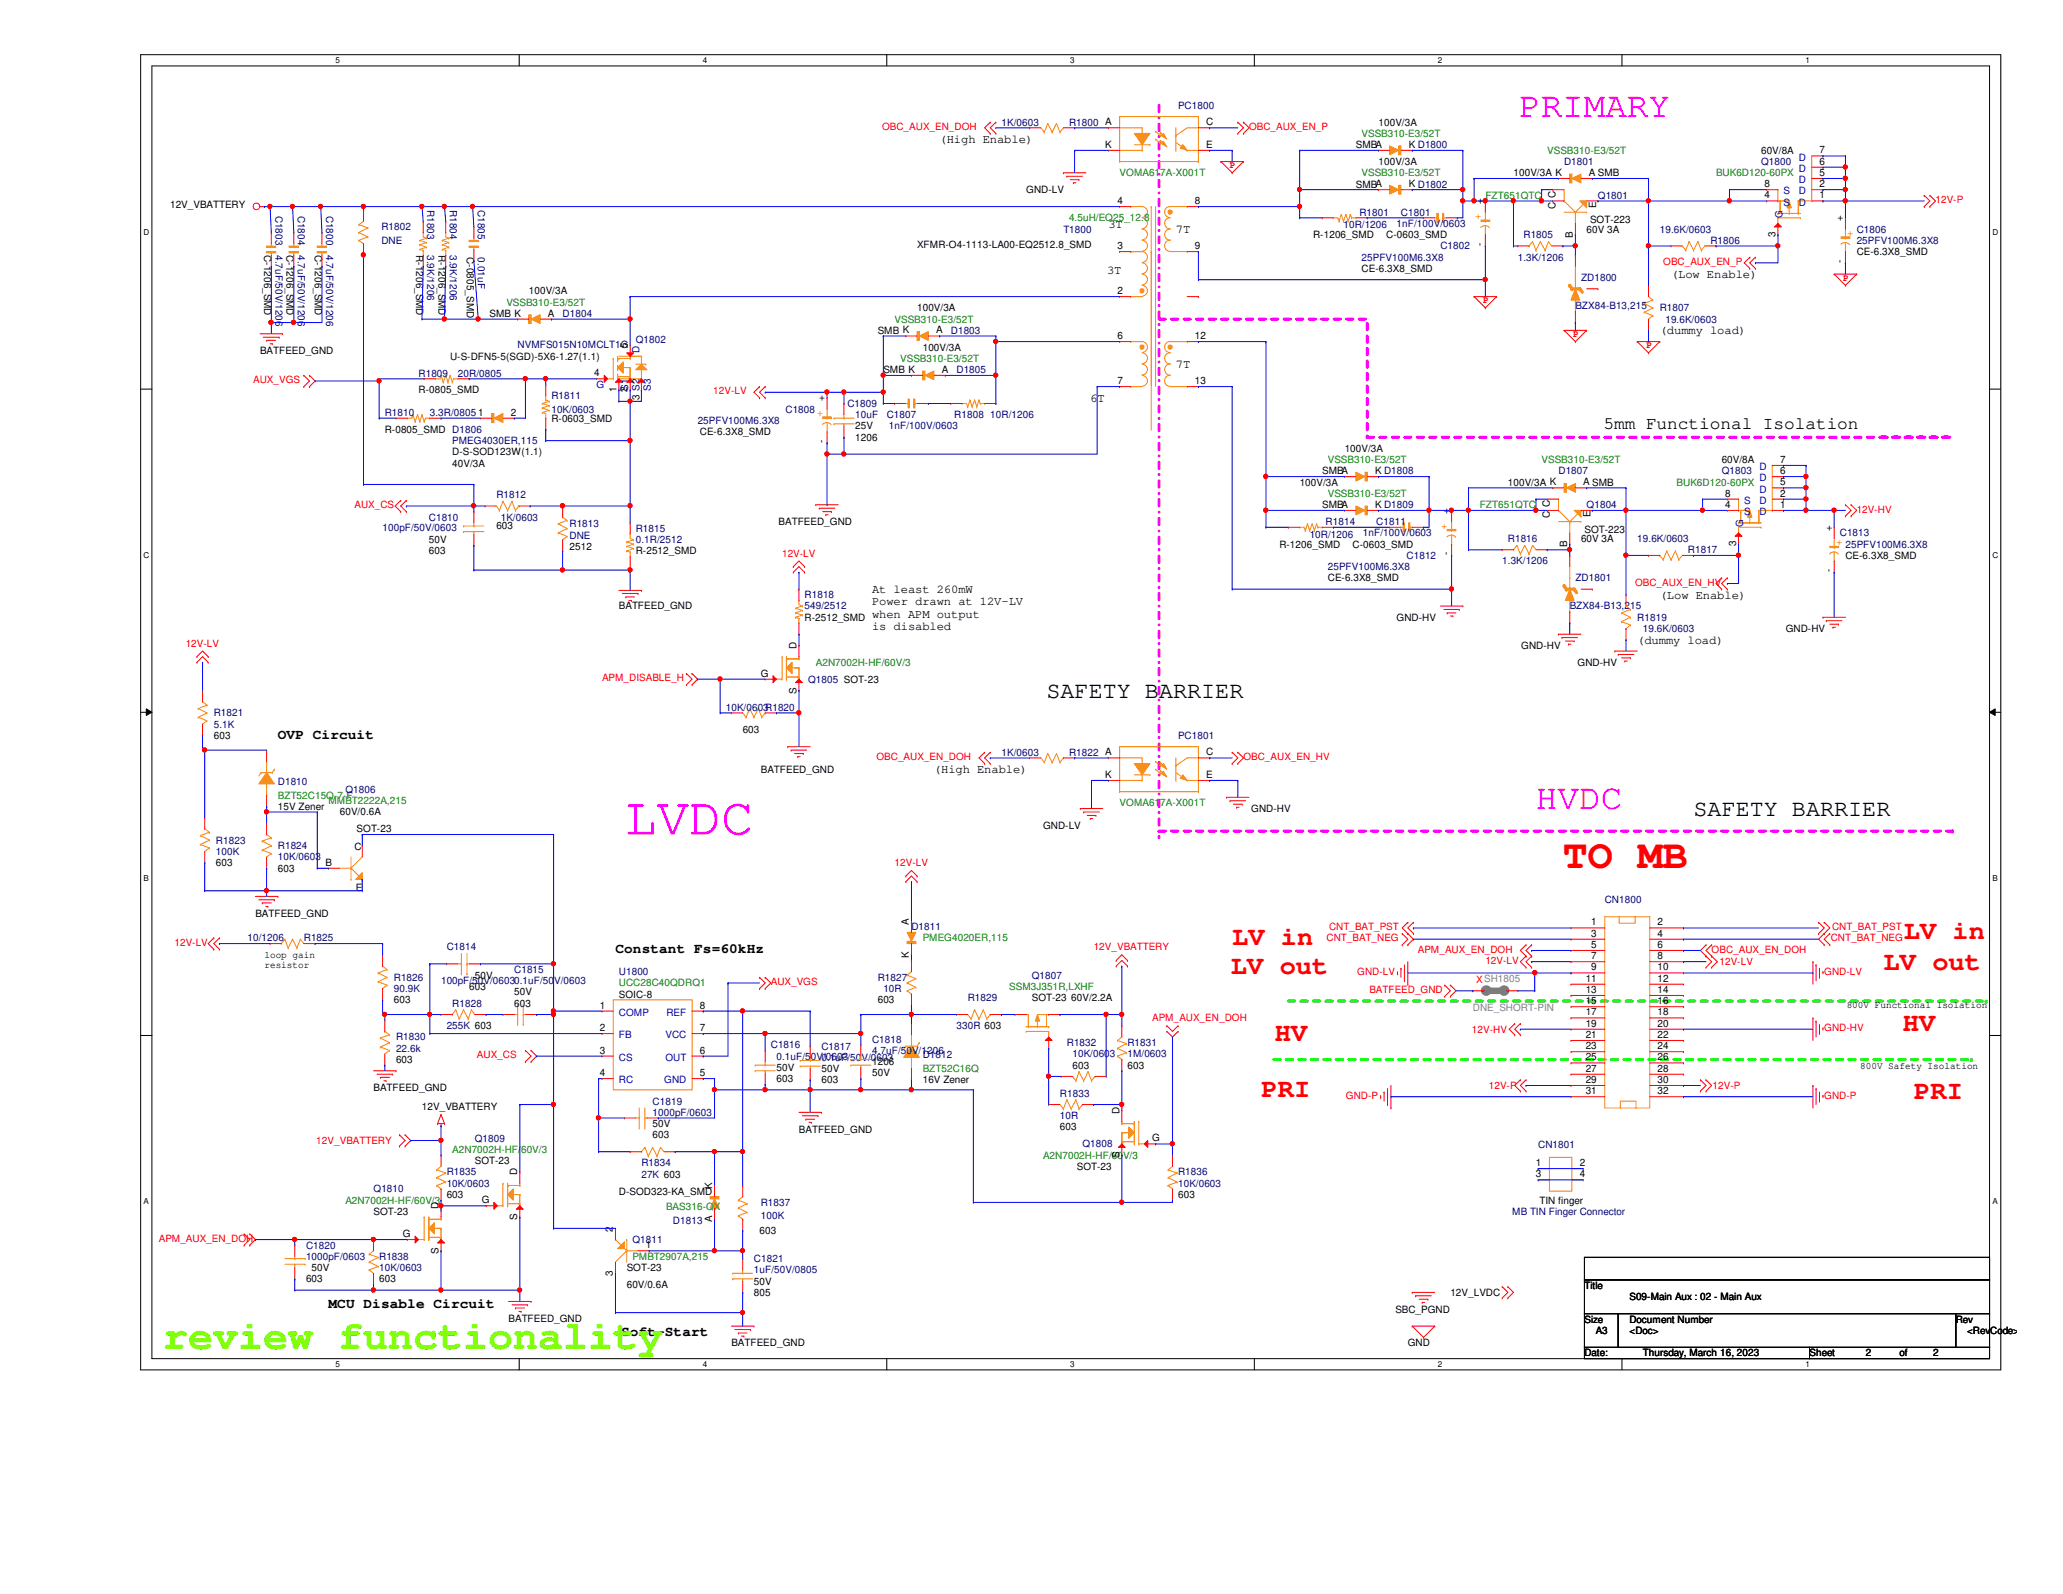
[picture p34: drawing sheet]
<svg xmlns="http://www.w3.org/2000/svg" width="279mm" height="216mm" viewBox="0 0 279 216" stroke-linecap="round" stroke-linejoin="round" font-family="sans-serif">
<defs><g id="words">
<text font-size="7.3" fill="#f0f" x="84.6" y="113">LVDC</text>
<text font-size="5.6" fill="#f00" x="211.7" y="117.5">TO MB</text>
<text font-size="5.6" fill="#80ff00" x="22.1" y="182.8">review functionality</text>
<g font-size="4.9" fill="#f0f">
<text x="205.7" y="15.8">PRIMARY</text>
<text x="208" y="109.6">HVDC</text>
</g>
<g font-size="3.6" fill="#f00">
<text x="166.7" y="131.9">LV out</text>
<text x="166.9" y="127.9">LV in</text>
<text x="255.1" y="131.4">LV out</text>
<text x="257.9" y="127.2">LV in</text>
<text x="172.7" y="141">HV</text>
<text x="257.7" y="139.7">HV</text>
<text x="170.9" y="148.6">PRI</text>
<text x="259.2" y="148.8">PRI</text>
</g>
<g font-size="3.2">
<text x="141.7" y="94.5">SAFETY BARRIER</text>
<text x="229.4" y="110.5">SAFETY BARRIER</text>
</g>
<text font-size="2.4" x="217.2" y="58.1">5mm Functional Isolation</text>
<g font-size="1.9">
<text x="37.6" y="100.2">OVP Circuit</text>
<text x="83.4" y="129.1">Constant Fs=60kHz</text>
<text x="44.5" y="177.1">MCU Disable Circuit</text>
<text x="84.1" y="180.9">Soft-Start</text>
</g>
<g font-size="1.7">
<text x="127.3" y="19.4">(High Enable)</text>
<text x="150.1" y="30.8">3T</text>
<text x="159.3" y="31.6">7T</text>
<text x="149.9" y="37.1">3T</text>
<text x="226.3" y="37.7">(Low Enable)</text>
<text x="224.8" y="45.3">(dummy load)</text>
<text x="159.3" y="49.9">7T</text>
<text x="147.7" y="54.4">6T</text>
<text x="118.1" y="80.3">At least 260mW</text>
<text x="118.1" y="82">Power drawn at 12V-LV</text>
<text x="118.1" y="83.7">when APM output</text>
<text x="224.8" y="81.1">(Low Enable)</text>
<text x="118.1" y="85.3">is disabled</text>
<text x="221.7" y="87.2">(dummy load)</text>
<text x="126.5" y="104.7">(High Enable)</text>
</g>
<g font-size="1.4" fill="#f00">
<text x="119.5" y="17.6">OBC_AUX_EN_DOH</text>
<text x="169.2" y="17.6">OBC_AUX_EN_P</text>
<text x="166.6" y="22.8">P</text>
<text x="262.1" y="27.5">12V-P</text>
<text x="225.3" y="35.9">OBC_AUX_EN_P</text>
<text x="200.9" y="41.1">P</text>
<text x="249.6" y="38.1">P</text>
<text x="213.1" y="45.7">P</text>
<text x="223" y="47.2">P</text>
<text x="34.3" y="51.9">AUX_VGS</text>
<text x="96.6" y="53.4">12V-LV</text>
<text x="48" y="68.8">AUX_CS</text>
<text x="251.5" y="69.4">12V-HV</text>
<text x="105.9" y="75.4">12V-LV</text>
<text x="221.4" y="79.3">OBC_AUX_EN_HV</text>
<text x="25.1" y="87.6">12V-LV</text>
<text x="81.5" y="92.3">APM_DISABLE_H</text>
<text x="118.7" y="103">OBC_AUX_EN_DOH</text>
<text x="168.4" y="103">OBC_AUX_EN_HV</text>
<text x="121.2" y="117.3">12V-LV</text>
<text x="180" y="126">CNT_BAT_PST</text>
<text x="248.1" y="126">CNT_BAT_PST</text>
<text x="23.6" y="128.1">12V-LV</text>
<text x="148.1" y="128.7">12V_VBATTERY</text>
<text x="179.7" y="127.5">CNT_BAT_NEG</text>
<text x="192" y="129">APM_AUX_EN_DOH</text>
<text x="201.2" y="130.6">12V-LV</text>
<text x="231.8" y="129">OBC_AUX_EN_DOH</text>
<text x="232.9" y="130.7">12V-LV</text>
<text x="247.9" y="127.5">CNT_BAT_NEG</text>
<text x="104.4" y="133.4">AUX_VGS</text>
<text x="183.8" y="132.1">GND-LV</text>
<text x="185.5" y="134.5">BATFEED_GND</text>
<text x="199.9" y="133.1">XSH1805</text>
<text x="247.1" y="132.1">GND-LV</text>
<text x="64.6" y="143.3">AUX_CS</text>
<text x="156" y="138.3">APM_AUX_EN_DOH</text>
<text x="199.3" y="139.9">12V-HV</text>
<text x="247.1" y="139.7">GND-HV</text>
<text x="182.3" y="148.8">GND-P</text>
<text x="201.6" y="147.5">12V-P</text>
<text x="231.9" y="147.5">12V-P</text>
<text x="247.1" y="148.8">GND-P</text>
<text x="42.8" y="154.9">12V_VBATTERY</text>
<text x="21.5" y="168.2">APM_AUX_EN_DOH</text>
</g>
<g font-size="1.4" fill="#000080">
<text x="135.6" y="17">1K/0603</text>
<text x="144.8" y="17">R1800 A</text>
<text x="159.6" y="14.7">PC1800</text>
<text x="211.8" y="22.4">D1801</text>
<text x="238.5" y="22.4">Q1800</text>
<text x="37.3" y="29.2" transform="rotate(90 37.3 29.2)">C1803</text>
<text x="40.3" y="29.2" transform="rotate(90 40.3 29.2)">C1804</text>
<text x="44.2" y="29.2" transform="rotate(90 44.2 29.2)">C1800</text>
<text x="57.9" y="28.4" transform="rotate(90 57.9 28.4)">R1803</text>
<text x="60.9" y="28.4" transform="rotate(90 60.9 28.4)">R1804</text>
<text x="64.7" y="28.4" transform="rotate(90 64.7 28.4)">C1805</text>
<text x="184.1" y="29.2">R1801</text>
<text x="189.7" y="29.2">C1801</text>
<text x="216.4" y="26.9">Q1801</text>
<text x="37.3" y="34.5" transform="rotate(90 37.3 34.5)">4.7uF/50V/1206</text>
<text x="40.3" y="34.5" transform="rotate(90 40.3 34.5)">4.7uF/50V/1206</text>
<text x="44.2" y="34.5" transform="rotate(90 44.2 34.5)">4.7uF/50V/1206</text>
<text x="51.6" y="31.2">R1802</text>
<text x="51.6" y="33">DNE</text>
<text x="57.9" y="34.5" transform="rotate(90 57.9 34.5)">3.9K/1206</text>
<text x="60.9" y="34.5" transform="rotate(90 60.9 34.5)">3.9K/1206</text>
<text x="64.7" y="34.8" transform="rotate(90 64.7 34.8)">0.01uF</text>
<text x="144" y="31.5">T1800</text>
<text x="181.9" y="30.9">10R/1206</text>
<text x="184.4" y="35.3">25PFV100M6.3X8</text>
<text x="189.1" y="30.7">1nF/100V/0603</text>
<text x="195.1" y="33.8">C1802</text>
<text x="205.6" y="35.3">1.3K/1206</text>
<text x="206.3" y="32.3">R1805</text>
<text x="224.8" y="31.5">19.6K/0603</text>
<text x="231.6" y="33">R1806</text>
<text x="251.5" y="31.5">C1806</text>
<text x="251.5" y="33">25PFV100M6.3X8</text>
<text x="213.4" y="41.9">BZX84-B13,215</text>
<text x="214.1" y="38.1">ZD1800</text>
<text x="70.1" y="47.2">NVMFS015N10MCLT1G</text>
<text x="76.2" y="42.9">D1804</text>
<text x="86.1" y="46.4">Q1802</text>
<text x="128.8" y="45.2">D1803</text>
<text x="224.8" y="42.2">R1807</text>
<text x="225.6" y="43.7">19.6K/0603</text>
<text x="56.7" y="51">R1809</text>
<text x="62" y="51">20R/0805</text>
<text x="129.5" y="50.5">D1805</text>
<text x="52.1" y="56.3">R1810</text>
<text x="58.2" y="56.3">3.3R/0805</text>
<text x="74.7" y="54.1">R1811</text>
<text x="74.7" y="55.9">10K/0603</text>
<text x="94.5" y="57.4">25PFV100M6.3X8</text>
<text x="106.4" y="55.9">C1808</text>
<text x="114.8" y="55.1">C1809</text>
<text x="115.8" y="56.6">10uF</text>
<text x="120.1" y="56.6">C1807</text>
<text x="120.4" y="58.2">1nF/100V/0603</text>
<text x="129.2" y="56.6">R1808 10R/1206</text>
<text x="61.3" y="60.2">PMEG4030ER,115</text>
<text x="211.1" y="64.3">D1807</text>
<text x="233.2" y="64.3">Q1803</text>
<text x="51.8" y="71.9">100pF/50V/0603</text>
<text x="58.1" y="70.5">C1810</text>
<text x="67.2" y="67.5">R1812</text>
<text x="67.8" y="70.5">1K/0603</text>
<text x="77.1" y="71.4">R1813</text>
<text x="179.5" y="71.1">R1814</text>
<text x="186.4" y="71.1">C1811</text>
<text x="214.9" y="68.8">Q1804</text>
<text x="77.1" y="72.9">DNE</text>
<text x="86.1" y="72.1">R1815</text>
<text x="86.1" y="73.6">0.1R/2512</text>
<text x="177.4" y="72.8">10R/1206</text>
<text x="179.8" y="77.2">25PFV100M6.3X8</text>
<text x="184.6" y="72.6">1nF/100V/0603</text>
<text x="190.5" y="75.7">C1812</text>
<text x="203.5" y="76.5">1.3K/1206</text>
<text x="204.2" y="73.4">R1816</text>
<text x="221.7" y="73.4">19.6K/0603</text>
<text x="228.6" y="74.9">R1817</text>
<text x="249.2" y="72.6">C1813</text>
<text x="109" y="81">R1818</text>
<text x="109" y="82.5">549/2512</text>
<text x="212.6" y="82.5">BZX84-B13,215</text>
<text x="213.4" y="78.7">ZD1801</text>
<text x="221.7" y="84.1">R1819</text>
<text x="222.5" y="85.6">19.6K/0603</text>
<text x="109.4" y="92.5">Q1805 SOT-23</text>
<text x="29" y="97">R1821</text>
<text x="29" y="98.6">5.1K</text>
<text x="98.3" y="96.3">10K/0603R1820</text>
<text x="159.6" y="100.1">PC1801</text>
<text x="37.6" y="106.3">D1810</text>
<text x="46.8" y="107.4">Q1806</text>
<text x="135.6" y="102.4">1K/0603</text>
<text x="144.8" y="102.4">R1822 A</text>
<text x="29.3" y="114.3">R1823</text>
<text x="29.3" y="115.8">100K</text>
<text x="37.6" y="115">R1824</text>
<text x="37.6" y="116.5">10K/0603</text>
<text x="123.4" y="126">D1811</text>
<text x="217.3" y="122.3">CN1800</text>
<text x="33.5" y="127.5">10/1206</text>
<text x="41.1" y="127.5">R1825</text>
<text x="60.5" y="128.7">C1814</text>
<text x="69.6" y="131.8">C1815</text>
<text x="53.3" y="132.8">R1826</text>
<text x="53.3" y="134.4">90.9K</text>
<text x="59.7" y="133.3">100pF/50V/06030.1uF/50V/0603</text>
<text x="61.3" y="136.4">R1828</text>
<text x="83.8" y="132.1">U1800</text>
<text x="118.9" y="132.8">R1827</text>
<text x="119.6" y="134.4">10R</text>
<text x="131.1" y="135.6">R1829</text>
<text x="139.7" y="132.5">Q1807</text>
<text x="53.6" y="140.9">R1830</text>
<text x="53.6" y="142.5">22.6k</text>
<text x="60.5" y="139.4">255K 603</text>
<text x="104.4" y="142">C1816</text>
<text x="105.2" y="143.5">0.1uF/50V/0603</text>
<text x="111.3" y="142.2">C1817</text>
<text x="111.3" y="143.7">0.1uF/50V/0603</text>
<text x="118.1" y="141.2">C1818</text>
<text x="118.1" y="142.7">4.7uF/50V/1206</text>
<text x="125" y="143.3">D1812</text>
<text x="129.5" y="139.4">330R 603</text>
<text x="144.5" y="141.7">R1832</text>
<text x="145.2" y="143.2">10K/0603</text>
<text x="152.7" y="141.7">R1831</text>
<text x="152.7" y="143.2">1M/0603</text>
<text x="88.4" y="149.6">C1819</text>
<text x="143.6" y="148.5">R1833</text>
<text x="64.3" y="154.6">Q1809</text>
<text x="88.4" y="151.1">1000pF/0603</text>
<text x="143.6" y="151.6">10R</text>
<text x="146.6" y="155.4">Q1808</text>
<text x="208.3" y="155.5">CN1801</text>
<text x="50.6" y="161.5">Q1810</text>
<text x="60.5" y="159.2">R1835</text>
<text x="60.5" y="160.7">10K/0603</text>
<text x="86.9" y="158">R1834</text>
<text x="86.9" y="159.5">27K 603</text>
<text x="159.6" y="159.2">R1836</text>
<text x="159.6" y="160.7">10K/0603</text>
<text x="91.1" y="165.8">D1813</text>
<text x="103" y="163.3">R1837</text>
<text x="103" y="165.1">100K</text>
<text x="204.8" y="164.5">MB TIN Finger Connector</text>
<text x="41.4" y="169.1">C1820</text>
<text x="41.4" y="170.6">1000pF/0603</text>
<text x="51.4" y="170.6">R1838</text>
<text x="51.4" y="172.2">10K/0603</text>
<text x="85.6" y="168.4">Q1811</text>
<text x="102.1" y="170.9">C1821</text>
<text x="102.1" y="172.5">1uF/50V/0805</text>
</g>
<g font-size="1.4">
<text x="163.4" y="17">C</text>
<text x="186.7" y="17">100V/3A</text>
<text x="149.7" y="20">K</text>
<text x="163.4" y="20">E</text>
<text x="183.6" y="20.1">SMBA</text>
<text x="186.7" y="22.4">100V/3A</text>
<text x="190.8" y="20">K D1800</text>
<text x="205" y="23.9">100V/3A K</text>
<text x="215.2" y="23.8">A SMB</text>
<text x="238.5" y="20.8">60V/8A</text>
<text x="246.4" y="23.8">5</text>
<text x="246.4" y="22.3">6</text>
<text x="246.4" y="20.8">7</text>
<text x="23" y="28.2">12V_VBATTERY</text>
<text x="139" y="26.2">GND-LV</text>
<text x="151.3" y="27.6">4</text>
<text x="161.8" y="27.6">8</text>
<text x="183.6" y="25.4">SMBA</text>
<text x="190.8" y="25.4">K D1802</text>
<text x="200.8" y="27.7" transform="rotate(-90 200.8 27.7)">+</text>
<text x="210.7" y="28.3" transform="rotate(-90 210.7 28.3)">C C</text>
<text x="216.2" y="28.2" transform="rotate(-90 216.2 28.2)">E</text>
<text x="239" y="26.9">4</text>
<text x="239" y="25.4">8</text>
<text x="246.4" y="26.9">1</text>
<text x="246.4" y="25.4">2</text>
<text x="249.6" y="30" transform="rotate(-90 249.6 30)">+</text>
<text x="35.8" y="34.5" transform="rotate(90 35.8 34.5)">C-1206_SMD</text>
<text x="38.8" y="34.5" transform="rotate(90 38.8 34.5)">C-1206_SMD</text>
<text x="42.6" y="34.5" transform="rotate(90 42.6 34.5)">C-1206_SMD</text>
<text x="56.3" y="34.5" transform="rotate(90 56.3 34.5)">R-1206_SMD</text>
<text x="59.4" y="34.5" transform="rotate(90 59.4 34.5)">R-1206_SMD</text>
<text x="63.2" y="34.8" transform="rotate(90 63.2 34.8)">C-0805_SMD</text>
<text x="124.2" y="33.6">XFMR-O4-1113-LA00-EQ2512.8_SMD</text>
<text x="151.3" y="33.7">3</text>
<text x="161.8" y="33.7">9</text>
<text x="177.8" y="32.3">R-1206_SMD</text>
<text x="187.7" y="32.3">C-0603_SMD</text>
<text x="200.8" y="33.3" transform="rotate(-90 200.8 33.3)">-</text>
<text x="213" y="32.2" transform="rotate(-90 213 32.2)">B</text>
<text x="214.9" y="31.5">60V 3A</text>
<text x="215.3" y="30.3">SOT-223</text>
<text x="240.5" y="32.1" transform="rotate(-90 240.5 32.1)">3</text>
<text x="249.6" y="35.6" transform="rotate(-90 249.6 35.6)">-</text>
<text x="251.5" y="34.5">CE-6.3X8_SMD</text>
<text x="71.6" y="39.9">100V/3A</text>
<text x="151.3" y="39.8">2</text>
<text x="184.4" y="36.8">CE-6.3X8_SMD</text>
<text x="35.2" y="48">BATFEED_GND</text>
<text x="66.3" y="42.9">SMB K</text>
<text x="74.2" y="42.9">A</text>
<text x="85" y="47.2" transform="rotate(-90 85 47.2)">5</text>
<text x="118.9" y="45.2">SMB K</text>
<text x="124.2" y="42.2">100V/3A</text>
<text x="125" y="47.5">100V/3A</text>
<text x="126.8" y="45.2">A</text>
<text x="151.3" y="45.9">6</text>
<text x="161.8" y="45.9">12</text>
<text x="56.7" y="53.3">R-0805_SMD</text>
<text x="61" y="48.7">U-S-DFN5-5(SGD)-5X6-1.27(1.1)</text>
<text x="80.5" y="51">4</text>
<text x="83.5" y="53.1" transform="rotate(-90 83.5 53.1)">1</text>
<text x="85" y="53.1" transform="rotate(-90 85 53.1)">2S1</text>
<text x="119.6" y="50.5">SMB K</text>
<text x="127.6" y="50.5">A</text>
<text x="151.3" y="52">7</text>
<text x="161.8" y="52">13</text>
<text x="52.1" y="58.6">R-0805_SMD D1806</text>
<text x="64.8" y="56.3">1</text>
<text x="69.2" y="56.3">2</text>
<text x="74.7" y="57.1">R-0603_SMD</text>
<text x="86.6" y="54.2" transform="rotate(-90 86.6 54.2)">3 S2</text>
<text x="94.8" y="58.9">CE-6.3X8_SMD</text>
<text x="111.7" y="60" transform="rotate(-90 111.7 60)">-</text>
<text x="111.7" y="54.4" transform="rotate(-90 111.7 54.4)">+</text>
<text x="115.8" y="58.2">25V</text>
<text x="115.8" y="59.7">1206</text>
<text x="61.3" y="61.7">D-S-SOD123W(1.1)</text>
<text x="61.3" y="63.2">40V/3A</text>
<text x="176" y="65.8">100V/3A</text>
<text x="179.1" y="64.3">SMBA</text>
<text x="182.1" y="61.2">100V/3A</text>
<text x="186.2" y="64.2">K D1808</text>
<text x="204.2" y="65.8">100V/3A K</text>
<text x="214.4" y="65.7">A SMB</text>
<text x="233.2" y="62.7">60V/8A</text>
<text x="241.1" y="65.7">5</text>
<text x="241.1" y="64.2">6</text>
<text x="241.1" y="62.7">7</text>
<text x="67.2" y="71.7">603</text>
<text x="105.5" y="71.1">BATFEED_GND</text>
<text x="179.1" y="68.8">SMBA</text>
<text x="186.2" y="68.8">K D1809</text>
<text x="196.3" y="69.6" transform="rotate(-90 196.3 69.6)">+</text>
<text x="209.9" y="70.2" transform="rotate(-90 209.9 70.2)">C C</text>
<text x="215.4" y="70.1" transform="rotate(-90 215.4 70.1)">E</text>
<text x="233.6" y="68.8">4</text>
<text x="233.6" y="67.3">8</text>
<text x="241.1" y="68.8">1</text>
<text x="241.1" y="67.3">2</text>
<text x="248.1" y="71.9" transform="rotate(-90 248.1 71.9)">+</text>
<text x="58.1" y="73.6">50V</text>
<text x="58.1" y="75.1">603</text>
<text x="77.1" y="74.5">2512</text>
<text x="86.1" y="75.1">R-2512_SMD</text>
<text x="173.3" y="74.2">R-1206_SMD</text>
<text x="183.2" y="74.2">C-0603_SMD</text>
<text x="196.3" y="75.2" transform="rotate(-90 196.3 75.2)">-</text>
<text x="212.3" y="74.1" transform="rotate(-90 212.3 74.1)">B</text>
<text x="214.1" y="73.4">60V 3A</text>
<text x="214.6" y="72.2">SOT-223</text>
<text x="235.1" y="74" transform="rotate(-90 235.1 74)">3</text>
<text x="248.1" y="77.5" transform="rotate(-90 248.1 77.5)">-</text>
<text x="249.9" y="75.7">CE-6.3X8_SMD</text>
<text x="83.8" y="82.5">BATFEED_GND</text>
<text x="179.8" y="78.7">CE-6.3X8_SMD</text>
<text x="107.9" y="87.9" transform="rotate(-90 107.9 87.9)">D</text>
<text x="109" y="84.1">R-2512_SMD</text>
<text x="189.1" y="84.1">GND-HV</text>
<text x="206" y="87.9">GND-HV</text>
<text x="241.9" y="85.6">GND-HV</text>
<text x="103" y="91.7">G</text>
<text x="107.9" y="93.9" transform="rotate(-90 107.9 93.9)">S</text>
<text x="213.7" y="90.2">GND-HV</text>
<text x="29" y="100.1">603</text>
<text x="100.6" y="99.3">603</text>
<text x="103" y="104.6">BATFEED_GND</text>
<text x="149.7" y="105.4">K</text>
<text x="163.4" y="102.3">C</text>
<text x="163.4" y="105.4">E</text>
<text x="37.6" y="109.7">15V Zener</text>
<text x="46" y="110.4">60V/0.6A</text>
<text x="48.3" y="112.7">SOT-23</text>
<text x="141.3" y="112.3">GND-LV</text>
<text x="169.5" y="110">GND-HV</text>
<text x="29.3" y="117.3">603</text>
<text x="37.6" y="118.1">603</text>
<text x="44.1" y="117.3">B</text>
<text x="48" y="115.1">C</text>
<text x="34.6" y="124.2">BATFEED_GND</text>
<text x="48.2" y="120.6">E</text>
<text x="123.1" y="125.2" transform="rotate(-90 123.1 125.2)">A</text>
<text x="215.5" y="125.3">1</text>
<text x="224.5" y="125.3">2</text>
<text x="35.8" y="129.7">loop gain</text>
<text x="35.8" y="131.1">resistor</text>
<text x="123.1" y="129.8" transform="rotate(-90 123.1 129.8)">K</text>
<text x="215.5" y="126.9">3</text>
<text x="215.5" y="128.4">5</text>
<text x="215.5" y="129.9">7</text>
<text x="215.5" y="131.4">9</text>
<text x="224.5" y="126.9">4</text>
<text x="224.5" y="128.4">6</text>
<text x="224.5" y="129.9">8</text>
<text x="224.5" y="131.4">10</text>
<text x="53.3" y="135.9">603</text>
<text x="63.5" y="134.1">603</text>
<text x="64.3" y="132.5">50V</text>
<text x="69.6" y="134.8">50V</text>
<text x="69.6" y="136.4">603</text>
<text x="81.2" y="136.6">1</text>
<text x="83.8" y="135.1">SOIC-8</text>
<text x="94.8" y="136.6">8</text>
<text x="118.9" y="135.9">603</text>
<text x="139.7" y="135.6">SOT-23 60V/2.2A</text>
<text x="214.8" y="133">11</text>
<text x="214.8" y="134.5">13</text>
<text x="214.8" y="136">15</text>
<text x="214.8" y="137.5">17</text>
<text x="224.5" y="133">12</text>
<text x="224.5" y="134.5">14</text>
<text x="224.5" y="136">16</text>
<text x="224.5" y="137.5">18</text>
<text x="250.1" y="136.6">800V Functional Isolation</text>
<text x="53.6" y="144">603</text>
<text x="81.2" y="139.7">2</text>
<text x="81.2" y="142.7">3</text>
<text x="94.8" y="142.7">6</text>
<text x="94.8" y="139.7">7</text>
<text x="214.8" y="139.1">19</text>
<text x="214.8" y="140.6">21</text>
<text x="214.8" y="142.1">23</text>
<text x="214.8" y="143.6">25</text>
<text x="224.5" y="139.1">20</text>
<text x="224.5" y="140.6">22</text>
<text x="224.5" y="142.1">24</text>
<text x="224.5" y="143.6">26</text>
<text x="50.6" y="147.8">BATFEED_GND</text>
<text x="81.2" y="145.8">4</text>
<text x="94.8" y="145.8">5</text>
<text x="105.2" y="145">50V</text>
<text x="105.2" y="146.6">603</text>
<text x="111.3" y="145.2">50V</text>
<text x="111.3" y="146.7">603</text>
<text x="118.1" y="144.3">1206</text>
<text x="118.1" y="145.8">50V</text>
<text x="125" y="146.7">16V Zener</text>
<text x="145.2" y="144.7">603</text>
<text x="152.7" y="144.7">603</text>
<text x="214.8" y="145.2">27</text>
<text x="214.8" y="146.7">29</text>
<text x="214.8" y="148.2">31</text>
<text x="224.5" y="145.2">28</text>
<text x="224.5" y="146.7">30</text>
<text x="224.5" y="148.2">32</text>
<text x="251.9" y="144.8">800V Safety Isolation</text>
<text x="57.1" y="150.4">12V_VBATTERY</text>
<text x="88.4" y="152.7">50V</text>
<text x="88.4" y="154.2">603</text>
<text x="108.2" y="153.4">BATFEED_GND</text>
<text x="143.6" y="153.1">603</text>
<text x="151.6" y="150.8" transform="rotate(-90 151.6 150.8)">D</text>
<text x="156" y="154.6">G</text>
<text x="64.3" y="157.7">SOT-23</text>
<text x="70.1" y="159.2" transform="rotate(-90 70.1 159.2)">D</text>
<text x="83.8" y="161.8">D-SOD323-KA_SMD</text>
<text x="96.4" y="161" transform="rotate(-90 96.4 161)">K</text>
<text x="145.8" y="158.5">SOT-23</text>
<text x="151.6" y="156.9" transform="rotate(-90 151.6 156.9)">S</text>
<text x="208" y="157.9">1</text>
<text x="208" y="159.5">3</text>
<text x="214" y="157.9">2</text>
<text x="214" y="159.5">4</text>
<text x="50.6" y="164.5">SOT-23</text>
<text x="54.6" y="167.6">G</text>
<text x="59.4" y="163.8" transform="rotate(-90 59.4 163.8)">D</text>
<text x="60.5" y="162.3">603</text>
<text x="65.2" y="163">G</text>
<text x="70.1" y="165.3" transform="rotate(-90 70.1 165.3)">S</text>
<text x="83" y="166.8" transform="rotate(-90 83 166.8)">2</text>
<text x="96.4" y="165.6" transform="rotate(-90 96.4 165.6)">A</text>
<text x="102.9" y="167.1">603</text>
<text x="159.6" y="162.3">603</text>
<text x="208.5" y="163">TIN finger</text>
<text x="41.4" y="173.7">603</text>
<text x="42.2" y="172.2">50V</text>
<text x="51.4" y="173.7">603</text>
<text x="59.4" y="169.8" transform="rotate(-90 59.4 169.8)">S</text>
<text x="83" y="172.8" transform="rotate(-90 83 172.8)">3</text>
<text x="84.9" y="172.2">SOT-23</text>
<text x="87.5" y="169.1">1</text>
<text x="102.1" y="174">50V</text>
<text x="68.9" y="179">BATFEED_GND</text>
<text x="84.9" y="174.5">60V/0.6A</text>
<text x="102.1" y="175.5">805</text>
<text x="189" y="177.8">SBC_PGND</text>
<text x="196.4" y="175.5">12V_LVDC</text>
<text x="214.6" y="174.6">Title</text>
<text x="214.6" y="179.2">Size</text>
<text x="220.7" y="179.2">Document Number</text>
<text x="220.7" y="176.1">S09-Main Aux : 02 - Main Aux</text>
<text x="264.9" y="179.2">Rev</text>
<text x="99.1" y="182.4">BATFEED_GND</text>
<text x="190.7" y="182.4">GND</text>
<text x="214.6" y="183.7">Date:</text>
<text x="216.1" y="180.7">A3</text>
<text x="220.7" y="180.7">&lt;Doc&gt;</text>
<text x="222.5" y="183.7">Thursday, March 16, 2023</text>
<text x="245.1" y="183.7">Sheet</text>
<text x="252.7" y="183.7">2</text>
<text x="257.3" y="183.7">of</text>
<text x="261.8" y="183.7">2</text>
<text x="266.4" y="180.7">&lt;RevCode&gt;</text>
</g>
<g font-size="1.4" fill="#008000">
<text x="151.6" y="23.9">VOMA617A-X001T</text>
<text x="184.4" y="23.9">VSSB310-E3/52T</text>
<text x="184.4" y="18.5">VSSB310-E3/52T</text>
<text x="209.5" y="20.8">VSSB310-E3/52T</text>
<text x="232.4" y="23.9">BUK6D120-60PX</text>
<text x="144.8" y="30">4.5uH/EQ25_12.8</text>
<text x="201.2" y="26.9">FZT651QTC</text>
<text x="68.6" y="41.4">VSSB310-E3/52T</text>
<text x="121.2" y="43.7">VSSB310-E3/52T</text>
<text x="121.9" y="49">VSSB310-E3/52T</text>
<text x="179.8" y="62.7">VSSB310-E3/52T</text>
<text x="208.8" y="62.7">VSSB310-E3/52T</text>
<text x="227.1" y="65.8">BUK6D120-60PX</text>
<text x="179.8" y="67.3">VSSB310-E3/52T</text>
<text x="200.4" y="68.8">FZT651QTC</text>
<text x="110.5" y="90.2">A2N7002H-HF/60V/3</text>
<text x="37.6" y="108.2">BZT52C15Q-7-F</text>
<text x="44.5" y="108.9">MMBT2222A,215</text>
<text x="151.6" y="109.2">VOMA617A-X001T</text>
<text x="125" y="127.5">PMEG4020ER,115</text>
<text x="83.8" y="133.6">UCC28C40QDRQ1</text>
<text x="136.7" y="134.1">SSM3J351R,LXHF</text>
<text x="125" y="145.2">BZT52C16Q</text>
<text x="61.3" y="156.2">A2N7002H-HF/60V/3</text>
<text x="141.3" y="156.9">A2N7002H-HF/60V/3</text>
<text x="46.8" y="163">A2N7002H-HF/60V/3</text>
<text x="90.2" y="163.9">BAS316-QX</text>
<text x="85.6" y="170.6">PMBT2907A,215</text>
</g>
<g font-size="1.4" fill="#0000a0">
<text x="243.6" y="23.3">D</text>
<text x="243.6" y="21.8">D</text>
<text x="241.4" y="29.5" transform="rotate(-90 241.4 29.5)">G</text>
<text x="241.6" y="27.9">S</text>
<text x="241.6" y="26.3">S</text>
<text x="243.6" y="27.9">D</text>
<text x="243.6" y="26.3">D</text>
<text x="243.6" y="24.8">D</text>
<text x="86.6" y="47.8" transform="rotate(-90 86.6 47.8)">D</text>
<text x="80.8" y="52.5">G</text>
<text x="88.1" y="53" transform="rotate(-90 88.1 53)">S3</text>
<text x="238.3" y="65.2">D</text>
<text x="238.3" y="63.7">D</text>
<text x="236.1" y="71.4" transform="rotate(-90 236.1 71.4)">G</text>
<text x="236.2" y="69.8">S</text>
<text x="236.2" y="68.2">S</text>
<text x="238.3" y="69.8">D</text>
<text x="238.3" y="68.2">D</text>
<text x="238.3" y="66.7">D</text>
<text x="83.8" y="137.6">COMP</text>
<text x="90.3" y="137.6">REF</text>
<text x="83.8" y="140.6">FB</text>
<text x="83.8" y="143.7">CS</text>
<text x="90.1" y="143.7">OUT</text>
<text x="90.1" y="140.6">VCC</text>
<text x="83.8" y="146.7">RC</text>
<text x="90" y="146.7">GND</text>
</g>
<g font-size="1.4" fill="#f88607">
<text x="199.8" y="29.7">+</text>
<text x="250.2" y="32">+</text>
<text x="110.7" y="56.3">+</text>
<text x="195.2" y="71.6">+</text>
<text x="248.7" y="73.9">+ 25PFV100M6.3X8</text>
</g>
<text font-size="1.4" fill="#808080" x="199.5" y="136.9">DNE_SHORT-PIN</text>
<g font-size="1.1">
<text x="45.4" y="8.6">5</text>
<text x="95.2" y="8.6">4</text>
<text x="144.9" y="8.6">3</text>
<text x="194.7" y="8.6">2</text>
<text x="244.5" y="8.6">1</text>
<text x="19.4" y="31.8">D</text>
<text x="269.8" y="31.8">D</text>
<text x="19.4" y="75.6">C</text>
<text x="269.8" y="75.6">C</text>
<text x="19.4" y="119.3">B</text>
<text x="269.8" y="119.3">B</text>
<text x="19.4" y="163.1">A</text>
<text x="269.8" y="163.1">A</text>
<text x="45.4" y="185.2">5</text>
<text x="95.2" y="185.2">4</text>
<text x="144.9" y="185.2">3</text>
<text x="194.7" y="185.2">2</text>
<text x="244.5" y="185.2">1</text>
</g>
</g></defs>
<path d="M19.1 7.4h251.9v178.1h-251.9zM20.6 8.9h248.9v175.1h-248.9z" fill="none" stroke="#000" stroke-width=".14"/>
<g fill="#fff">
<path d="M45.4 7.6h.6v1.2h-.6z"/>
<path d="M45.4 184.2h.6v1.2h-.6z"/>
</g>
<path d="M70.3 7.4v1.5M70.3 184v1.5" fill="none" stroke="#000" stroke-width=".14"/>
<g fill="#fff">
<path d="M95.2 7.6h.6v1.2h-.6z"/>
<path d="M95.2 184.2h.6v1.2h-.6z"/>
</g>
<path d="M120.1 7.4v1.5M120.1 184v1.5" fill="none" stroke="#000" stroke-width=".14"/>
<g fill="#fff">
<path d="M144.9 7.6h.6v1.2h-.6z"/>
<path d="M144.9 184.2h.6v1.2h-.6z"/>
</g>
<path d="M169.9 7.4v1.5M169.9 184v1.5" fill="none" stroke="#000" stroke-width=".14"/>
<g fill="#fff">
<path d="M194.7 7.6h.6v1.2h-.6z"/>
<path d="M194.7 184.2h.6v1.2h-.6z"/>
</g>
<path d="M219.7 7.4v1.5M219.7 184v1.5" fill="none" stroke="#000" stroke-width=".14"/>
<g fill="#fff">
<path d="M244.5 7.6h.6v1.2h-.6z"/>
<path d="M244.5 184.2h.6v1.2h-.6z"/>
<path d="M19.4 30.8h.8v1.2h-.8z"/>
<path d="M269.8 30.8h.8v1.2h-.8z"/>
<path d="M19.4 74.6h.8v1.2h-.8z"/>
<path d="M269.8 74.6h.8v1.2h-.8z"/>
</g>
<path d="M19.1 52.7h1.5M269.5 52.7h1.5" fill="none" stroke="#000" stroke-width=".14"/>
<g fill="#fff">
<path d="M19.4 118.4h.8v1.1h-.8z"/>
<path d="M269.8 118.4h.8v1.1h-.8z"/>
</g>
<path d="M19.1 96.5h1.5M19.8 96l.8 .5-.8 .4zM269.5 96.5l.7-.5v.9zM269.5 96.5h1.5" fill="none" stroke="#000" stroke-width=".14"/>
<path d="M19.8 96l.8 .5-.8 .4zM269.5 96.5l.7-.5v.9z" fill="#000"/>
<g fill="#fff">
<path d="M19.4 162.1h.8v1.2h-.8z"/>
<path d="M269.8 162.1h.8v1.2h-.8z"/>
</g>
<path d="M19.1 140.2h1.5M269.5 140.2h1.5" fill="none" stroke="#000" stroke-width=".14"/>
<path d="M157 14.3v99" fill="none" stroke="#f0f" stroke-width=".42" stroke-dasharray=".8 .8 0 .8"/>
<circle cx="157" cy="113.3" r=".21" fill="#f0f" stroke-dasharray=".8 .8 0 .8"/>
<path d="M157 43.2h28.2v16M185.2 59.2h79.2h-9.9M157 112.6h107.4" fill="none" stroke="#f0f" stroke-width=".42" stroke-dasharray=".8 .8"/>
<circle cx="264.4" cy="112.6" r=".21" fill="#f0f" stroke-dasharray=".8 .8"/>
<path d="M172.5 143.5h94.5" fill="none" stroke="#0f0" stroke-width=".42" stroke-dasharray=".8 .8"/>
<circle cx="267" cy="143.5" r=".21" fill="#0f0" stroke-dasharray=".8 .8"/>
<path d="M174.5 135.6h94.5" fill="none" stroke="#0f0" stroke-width=".42" stroke-dasharray=".8 .8"/>
<circle cx="269" cy="135.6" r=".21" fill="#0f0" stroke-dasharray=".8 .8"/>
<g fill="none" stroke="#f00" stroke-width=".14">
<path d="M134.1 16.6h.1M134.1 18.1h.1M134.1 16.6l-.7 .7 .7 .8M134.9 16.6h.1M134.9 18.1h.1M134.9 16.6l-.8 .7 .8 .8M167.6 16.6h.1M167.6 18.1h.1M167.6 16.6l.8 .7-.8 .8M168.4 16.6h.1M168.4 18.1h.1M168.4 16.6l.8 .7-.8 .8"/>
<path d="M35.2 28h.6M35.8 28h.1M144 23.4h.1M144 23.4h3.1M144.5 23.9h.1M144.5 23.9h2.1M144.9 24.3h1.2M145.4 24.8h.1M145.4 24.8h.3M146.1 24.3h.1M165.4 21.9h.1M165.4 21.9h3"/>
<path d="M165.4 21.9l1.5 1.5M166.9 23.4h.1M168.4 21.9h.1M168.4 21.9l-1.5 1.5M237 36.4h.1M237 34.8h.1M237 34.8l-.8 .8 .8 .8M237.7 36.4h.1M237.7 34.8h.1M237.7 34.8l-.7 .8 .7 .8M248.4 37.1h.1M248.4 37.1h3.1"/>
<path d="M248.4 37.1l1.5 1.5M249.9 38.6h.1M251.5 37.1h.1M251.5 37.1l-1.6 1.5M260.6 26.5h.1M260.6 28h.1M260.6 26.5l.8 .7-.8 .8M261.4 26.5h.1M261.4 28h.1M261.4 26.5l.7 .7-.7 .8M35.2 45.2h3.1M35.6 45.7h2.2"/>
<path d="M36.1 46.1h.1M36.1 46.1h1.2M36.6 46.6h.3M36.9 46.6h.1M37.8 45.7h.1M38.3 45.2h.1M41.1 50.8h.1M41.1 52.4h.1M41.1 50.8l.8 .8-.8 .8M41.9 52.4h.1M41.9 50.8h.1M41.9 50.8l.8 .8-.8 .8"/>
<path d="M102.9 52.4h.1M102.9 53.9h.1M102.9 52.4l-.8 .7 .8 .8M103.6 52.4h.1M103.6 53.9h.1M103.6 52.4l-.7 .7 .7 .8M199.6 40.2h.1M199.6 40.2h3.1M199.6 40.2l1.6 1.5M201.2 41.7h.1M202.7 40.2h.1M202.7 40.2l-1.5 1.5"/>
<path d="M211.8 44.7h.1M211.8 44.7h3.1M211.8 44.7l1.6 1.6M213.4 46.3h.1M214.9 44.7h.1M214.9 44.7l-1.5 1.6M221.7 46.3h.1M221.7 46.3h3.1M221.7 46.3l1.6 1.5M223.3 47.8h.1M224.8 46.3h.1M224.8 46.3l-1.5 1.5"/>
<path d="M54.3 67.8h.1M54.3 69.3h.1M54.3 67.8l-.8 .7 .8 .8M55 67.8h.1M55 69.3h.1M55 67.8l-.7 .7 .7 .8M83.8 80h3.1M86.9 80h.1M107.4 76.7h.1M107.4 77.5h.1M107.4 76.7l.8-.7 .8 .7M107.4 77.5l.8-.8 .8 .8"/>
<path d="M109 76.7h.1M109 77.5h.1M110.5 68.4h.1M110.5 68.4h3M111 68.8h.1M111 68.8h2.1M111.4 69.3h1.2M111.8 69.7h.1M111.8 69.7h.4M112.6 69.3h.1M233.2 79.8h.1M233.2 78.3h.1"/>
<path d="M233.2 78.3l-.8 .7 .8 .8M233.9 79.8h.1M233.9 78.3h.1M233.9 78.3l-.7 .7 .7 .8M249.9 68.4h.1M249.9 69.9h.1M249.9 68.4l.8 .7-.8 .8M250.7 68.4h.1M250.7 69.9h.1M250.7 68.4l.8 .7-.8 .8M26.7 88.9h.1M26.7 89.7h.1"/>
<path d="M26.7 88.9l.7-.7 .8 .7M26.7 89.7l.7-.8 .8 .8M28.2 88.9h.1M28.2 89.7h.1M84.3 80.4h2.1M84.8 80.9h.1M84.8 80.9h1.1M85.2 81.3h.3M85.5 81.3h.1M86.4 80.4h.1M93 91.2h.1M93 92.8h.1"/>
<path d="M93 91.2l.7 .8-.7 .8M93.7 92.8h.1M93.7 91.2h.1M93.7 91.2l.8 .8-.8 .8M195.1 82.1h3M195.5 82.5h2.2M196 83h.1M196 83h1.2M196.4 83.4h.4M196.8 83.4h.1M197.7 82.5h.1M198.1 82.1h.1"/>
<path d="M211.1 85.9h.1M211.1 85.9h3M211.5 86.4h.1M211.5 86.4h2.2M212 86.8h1.2M212.4 87.2h.1M212.4 87.2h.4M213.2 86.8h.1M218.7 88.2h.1M218.7 88.2h3M219.2 88.6h.1M219.2 88.6h2.1"/>
<path d="M219.6 89.1h1.2M220 89.5h.1M220 89.5h.4M220.8 89.1h.1M246.9 83.6h.1M246.9 83.6h3M247.4 84.1h.1M247.4 84.1h2.1M247.8 84.5h1.2M248.2 85h.1M248.2 85h.4M249 84.5h.1"/>
<path d="M106.7 101.1h.1M106.7 101.1h3M107.1 101.6h.1M107.1 101.6h2.2M107.6 102.1h1.2M108 102.5h.1M108 102.5h.4M108.8 102.1h.1M122.7 118.7h.1M122.7 119.4h.1M122.7 118.7l.7-.8 .8 .8M122.7 119.4l.7-.7 .8 .7"/>
<path d="M124.2 118.7h.1M124.2 119.4h.1M133.4 101.9h.1M133.4 103.4h.1M133.4 101.9l-.8 .8 .8 .7M134.1 101.9h.1M134.1 103.4h.1M134.1 101.9l-.7 .8 .7 .7M146.3 109.5h.1M146.3 109.5h3.1M146.8 110h.1M146.8 110h2.1"/>
<path d="M147.2 110.4h1.2M147.7 110.9h.1M147.7 110.9h.3M148.4 110.4h.1M166.1 108h.1M166.1 108h3.1M166.6 108.5h.1M166.6 108.5h2.1M166.9 101.9h.1M166.9 103.4h.1M166.9 101.9l.7 .8-.7 .7M167 108.9h1.2"/>
<path d="M167.5 109.3h.1M167.5 109.3h.3M167.6 101.9h.1M167.6 103.4h.1M167.6 101.9l.8 .8-.8 .7M168.2 108.9h.1M29 127h.1M29 128.6h.1M29 127l-.8 .8 .8 .8M29.7 127h.1M29.7 128.6h.1M29.7 127l-.7 .8 .7 .8"/>
<path d="M34.6 121.4h3M35.1 121.9h2.1M35.5 122.3h.1M35.5 122.3h1.2M36 122.8h.3M36.3 122.8h.1M37.2 121.9h.1M37.6 121.4h.1M102.9 133.9h.1M102.9 132.4h.1M102.9 132.4l.7 .7-.7 .8M103.6 133.9h.1"/>
<path d="M103.6 132.4h.1M103.6 132.4l.8 .7-.8 .8M151.2 130.1h.1M151.2 130.9h.1M151.2 130.1l.7-.8 .8 .8M151.2 130.9l.7-.8 .8 .8M152.7 130.1h.1M152.7 130.9h.1M158 139.7h.1M158 138.9h.1M158 139.7l.8 .8 .8-.8M158 138.9l.8 .8 .8-.8"/>
<path d="M159.6 139.7h.1M159.6 138.9h.1M189.3 131.9h.1M189.3 131.6v.3M189.7 131.1h.1M189.7 131.1v1.3M189.9 128h.1M189.9 126.4h.1M189.9 126.4l.8 .8-.8 .8M190.2 132.8h.1M190.2 130.7v2.1M190.7 133.3h.1"/>
<path d="M190.7 124.9h.1M190.7 126.4h.1M190.7 128h.1M190.7 130.3v3M190.7 124.9l-.8 .8 1.5 1.5-.7 .8M191.4 124.9h.1M191.4 126.4h.1M191.4 124.9l-.7 .8 .7 .7M195.7 135h.1M195.7 133.4h.1M195.7 133.4l.7 .8-.7 .8M196.4 133.4h.1"/>
<path d="M196.4 135h.1M196.4 133.4l.8 .8-.8 .8M205.1 138.6h.1M205.1 138.6l-.7 .8 .7 .8M205.9 138.6h.1M205.9 138.6l-.8 .8 .8 .8M206.7 128h.1M206.7 129.5h.1M206.7 131h.1M206.7 128l-.8 .7 .8 .8M206.7 129.5l-.8 .8 .8 .7M207.4 128h.1"/>
<path d="M207.4 129.5h.1M207.4 131h.1M207.4 128l-.7 .7 .7 .8M207.4 129.5l-.7 .8 .7 .7M231.1 129.5h.1M231.1 128h.1M231.1 131h.1M231.1 128l-.8 .7 1.5 1.6-.7 .7M231.8 128h.1M231.8 129.5h.1M231.8 131h.1M231.8 128l-.7 .7 1.5 1.6-.8 .7"/>
<path d="M245.5 137.9h.1M245.5 130.3h.1M245.5 130.3v3M245.5 137.9v3M246 138.3h.1M246 130.7h.1M246 130.7v2.1M246 138.3v2.2M246.3 124.9h.1M246.3 126.4h.1M246.3 124.9l.8 .8-.8 .7M246.4 140h.1"/>
<path d="M246.4 132.4h.1M246.4 131.1v1.3M246.4 138.8v1.2M246.9 139.2h.1M246.9 131.6h.1M246.9 131.6v.3M246.9 139.2v.3M247.1 124.9h.1M247.1 126.4h.1M247.1 128h.1M247.1 124.9l.7 .8-1.5 1.5 .8 .8M247.8 128h.1"/>
<path d="M247.8 126.4h.1M247.8 126.4l-.7 .8 .7 .8M50.6 145h3M51.1 145.5h2.1M51.5 145.9h.1M51.5 145.9h1.2M52 146.4h.3M52.3 146.4h.1M53.2 145.5h.1M53.6 145h.1M54.1 155.2h.1M54.1 153.7h.1"/>
<path d="M54.1 153.7l.8 .8-.8 .7M54.9 153.7h.1M54.9 155.2h.1M54.9 153.7l.7 .8-.7 .7M59.3 152.2h.1M59.3 152.2h.9M59.7 152.5h.1M59.7 151h.1M59.7 152.2v.3M59.7 151l-.4 1.2M59.7 151l.5 1.2M60.2 152.2h.1"/>
<path d="M71.2 142.3h.1M71.2 143.8h.1M71.2 142.3l.7 .7-.7 .8M71.9 143.8h.1M71.9 142.3h.1M71.9 142.3l.8 .7-.8 .8M108.2 150.7h3.1M108.7 151.1h2.1M109.1 151.6h.1M109.1 151.6h1.2M109.6 152h.3M109.9 152h.1"/>
<path d="M110.8 151.1h.1M111.3 150.7h.1M187 148.7h.1M187 148.4v.3M187.5 147.9h.1M187.5 147.9v1.2M187.9 149.6h.1M187.9 147.4v2.2M188.4 150.1h.1M188.4 147v3.1M205.1 140.2h.1M205.9 140.2h.1"/>
<path d="M205.9 146.3h.1M205.9 147.8h.1M205.9 146.3l-.8 .7 .8 .8M206.7 146.3h.1M206.7 147.8h.1M206.7 146.3l-.8 .7 .8 .8M230.3 146.3h.1M230.3 147.8h.1M230.3 146.3l.8 .7-.8 .8M231.1 146.3h.1M231.1 147.8h.1M231.1 146.3l.7 .7-.7 .8"/>
<path d="M245.5 147h.1M245.5 147v3.1M246 147.4h.1M246 147.4v2.2M246.4 149.1h.1M246.4 147.9v1.2M246.9 148.4h.1M246.9 148.4v.3M33.1 168.7h.1M33.1 167.1h.1M33.1 167.1l.7 .8-.7 .8M33.8 167.1h.1"/>
<path d="M33.8 168.7h.1M33.8 167.1l.8 .8-.8 .8M68.9 176.3h3M69.3 176.7h2.2M69.8 177.2h.1M69.8 177.2h1.2M70.3 177.6h.3M70.6 177.6h.1M71.5 176.7h.1M71.9 176.3h.1M99.1 179.6h3M102.1 179.6h.1"/>
<path d="M191.3 175h.1M191.3 179.6h.1M191.3 179.6h3M191.3 175h3M191.3 179.6l1.5 1.5M191.7 175.5h.1M191.7 175.5h2.1M192.2 176h1.2M192.6 176.4h.1M192.6 176.4h.4M193.4 176h.1M194.3 179.6h.1"/>
<path d="M194.3 179.6l-1.5 1.5M203.5 174.3h.1M203.5 175.8h.1M203.5 174.3l.7 .7-.7 .8M204.2 175.8h.1M204.2 174.3h.1M204.2 174.3l.8 .7-.8 .8M99.5 180.1h2.1M100 180.6h.1M100 180.6h1.2M100.4 181h.4M100.8 181h.1"/>
<path d="M101.6 180.1h.1M192.8 181.1h.1"/>
<circle cx="34.7" cy="28" r=".45"/>
</g>
<path d="M214.6 170.3h54.9v3.1h-54.9zM214.6 173.4h54.9v4.5h-54.9zM214.6 177.9h4.6v4.6h-4.6zM219.2 177.9h45.7v4.6h-45.7zM264.9 177.9h4.6v4.6h-4.6zM214.6 182.5h30.5v1.5h-30.5zM245.1 182.5h24.4v1.5h-24.4z" fill="none" stroke="#000" stroke-width=".14"/>
<path d="M184.9 68.5h.3v1.2h-.3z" fill-rule="evenodd" fill="#f88607"/>
<path d="M184.9 68.5h.3v1.2h-.3z" fill="none" stroke="#f88607" stroke-width=".14"/>
<path d="M183.6 68.5l1.3 .6-1.3 .6z" fill-rule="evenodd" fill="#f88607"/>
<g fill="none" stroke="#f88607" stroke-width=".14">
<path d="M194.3 29.5h.3M194.6 29.5h.1M112.9 56.6h.1M112.9 57.4h.1M112.9 56.6h2.8M112.9 57.4h2.8M114.3 57.4h.1M114.3 56.6h.1M114.3 56.2v.4M114.3 57.4v.3M183.6 68.5l1.3 .6-1.3 .6zM224.8 75.2h.1"/>
<path d="M224.8 75.2l.5 .6M225.3 75.8h.1M225.7 74.6h.1M225.7 74.6l.6 1.2M225.7 74.6l-.4 1.2M226.3 75.8h.1M226.9 74.6h.1M226.9 74.6l.5 1.2M226.9 74.6l-.6 1.2M227.4 75.8h.1M227.8 75.2l-.4 .6M122.9 132.1h.1"/>
<path d="M122.9 133.1h.1M122.9 134.2h.1M122.9 132.1l1.1 .4M122.9 133.1l1.1 .6M122.9 134.2l.5 .5M123.4 134.7h.1M123.4 131.6l-.5 .5M124 132.5h.1M124 133.7h.1M124 132.5l-1.1 .6M124 133.7l-1.1 .5"/>
</g>
<g fill="none" stroke="#f00" stroke-width=".14">
<path d="M114.3 59.2h.1M114.3 54.7h.1M114.3 54.7v1.5M114.3 57.7v1.5M182.1 69.1h.1M182.1 69.1h1.5M185.2 69.1h1.5M186.7 69.1h.1M223.3 75.2h.1M223.3 75.2h1.5M227.8 75.2h1.6M229.4 75.2h.1"/>
<path d="M123.4 130.1h.1M123.4 136.2h.1M123.4 130.1v1.5M123.4 134.7v1.5"/>
</g>
<path d="M195.4 28.9h.1v1.2h-.1z" fill-rule="evenodd" fill="#f88607"/>
<path d="M195.4 28.9h.1v1.2h-.1zM195.5 29.5h.1M195.5 29.5h.3" fill="none" stroke="#f88607" stroke-width=".14"/>
<path d="M194.6 28.9h.2v1.2h-.2z" fill-rule="evenodd" fill="#f88607"/>
<path d="M194.6 28.9h.2v1.2h-.2z" fill="none" stroke="#f88607" stroke-width=".14"/>
<path d="M192.8 29.5h.1M192.8 29.5h1.5M195.8 29.5h1.6M197.4 29.5h.1" fill="none" stroke="#f00" stroke-width=".14"/>
<path d="M125 50.2h.3v1.2h-.3z" fill-rule="evenodd" fill="#f88607"/>
<path d="M125 50.2h.3v1.2h-.3z" fill="none" stroke="#f88607" stroke-width=".14"/>
<path d="M125.3 50.8l1.2-.6v1.2z" fill-rule="evenodd" fill="#f88607"/>
<path d="M125.3 50.8l1.2-.6v1.2z" fill="none" stroke="#f88607" stroke-width=".14"/>
<path d="M123.4 50.8h.1M123.4 50.8h1.6M126.5 50.8h1.5M128 50.8h.1" fill="none" stroke="#f00" stroke-width=".14"/>
<path d="M189.4 25.1h.3v1.2h-.3z" fill-rule="evenodd" fill="#f88607"/>
<path d="M189.4 25.1h.3v1.2h-.3z" fill="none" stroke="#f88607" stroke-width=".14"/>
<path d="M188.2 25.1l1.2 .6-1.2 .6z" fill-rule="evenodd" fill="#f88607"/>
<g fill="none" stroke="#f88607" stroke-width=".14">
<path d="M188.2 25.1l1.2 .6-1.2 .6zM240.8 28.9h.1M240.8 27.2h.1M240.8 29.5h.1M240.8 25.7h.1M240.8 28.9h3M240.8 27.2h1.5M240.8 25.7v1.5M240.8 29.5v.8M240.8 29.5h3M241.1 27.4h.1M241.1 27.2h.1"/>
<path d="M241.1 27.2v1.7M242.3 28.9h.1M242.3 28v.9M243.5 27.2h.1M243.5 28.7h.1M243.5 28.9h.1M243.5 27.2h1.9M243.5 27.2v1.7M243.8 29.5h.1M245.4 21.1h.1M245.4 27.2h.1M245.4 21.1v6.1"/>
<path d="M75.6 72.2h.1M75.6 71h.1M75.6 72.2l1.2 .4M75.6 71l1.2 .6M76.2 70.1h.1M76.2 70.1l.6 .4M76.8 72.6h.1M76.8 71.6h.1M76.8 70.5h.1M76.8 72.6l-.6 .5M76.8 71.6l-1.2 .6M76.8 70.5l-1.2 .5"/>
</g>
<path d="M186.7 25.7h.1M186.7 25.7h1.5M189.7 25.7h1.6M191.3 25.7h.1M76.2 74.6h.1M76.2 68.5h.1M76.2 68.5v1.6M76.2 73.1v1.5" fill="none" stroke="#f00" stroke-width=".14"/>
<path d="M242.3 27.2l.3 1h-.6z" fill="#f88607"/>
<path d="M242.3 27.2l.3 1h-.6z" fill="none" stroke="#f88607" stroke-width=".14"/>
<path d="M240.3 30.7l.5-.4 .5 .4z" fill="#f00"/>
<g fill="none" stroke="#f00" stroke-width=".14">
<path d="M239.3 27.2h.1M239.3 25.7h.1M239.3 27.2h1.5M239.3 25.7h1.5M240.3 30.7l.5-.4 .5 .4zM240.8 31.8h.1M240.8 30.3v1.5M245.4 27.2h1.5M245.4 25.7h1.5M245.4 24.2h1.5M245.4 22.6h1.5M245.4 21.1h1.5"/>
<path d="M246.9 27.2h.1M246.9 25.7h.1M246.9 24.2h.1M246.9 22.6h.1M246.9 21.1h.1M151.9 138.9h.1M151.9 138.9v1.6M151.9 145h.1M151.9 143.5v1.5"/>
</g>
<path d="M151.3 140.9h.1M151.3 142h.1M151.3 143h.1M151.3 140.9l1.3 .5M151.3 142l1.3 .6M151.3 143l.6 .5M151.9 143.5h.1M151.9 140.5l-.6 .4M152.6 141.4h.1M152.6 142.6h.1M152.6 141.4l-1.3 .6M152.6 142.6l-1.3 .4" fill="none" stroke="#f88607" stroke-width=".14"/>
<path d="M96.2 162.1h1.2v.3h-1.2z" fill-rule="evenodd" fill="#f88607"/>
<path d="M96.2 162.1h1.2v.3h-1.2z" fill="none" stroke="#f88607" stroke-width=".14"/>
<path d="M96.8 162.4l.6 1.2h-1.2z" fill-rule="evenodd" fill="#f88607"/>
<g fill="none" stroke="#f88607" stroke-width=".14">
<path d="M59.9 32.6h.1M59.9 33.1h.1M59.9 33.8h.1M59.9 32.6l.9 .3M59.9 33.1l.9 .4M59.9 33.8l.5 .1M60.4 31.5h.1M60.4 34.5h.1M60.4 33.9h.1M60.4 31.5v.6l.4 .2M60.4 33.9v.6M60.8 32.3h.1"/>
<path d="M60.8 32.9h.1M60.8 33.5h.1M60.8 32.3l-.9 .3M60.8 32.9l-.9 .2M60.8 33.5l-.9 .3M180.6 29.5h.1M180.6 29.5h.6l.2 .5M181.4 30h.1M181.7 29h.1M181.7 29l-.3 1M181.7 29l.2 1M181.9 30h.1"/>
<path d="M182.3 29h.1M182.3 29l-.4 1M182.3 29l.3 1M182.6 30h.1M182.9 29h.1M182.9 29l-.3 1M182.9 29l.1 .5M183 29.5h.1M183 29.5h.6M183.6 29.5h.1M235.5 70.8h.1M235.5 69.1h.1"/>
<path d="M235.5 71.4h.1M235.5 67.6h.1M235.5 70.8h3M235.5 69.1h1.5M235.5 67.6v1.5M235.5 71.4v.8M235.5 71.4h3M235.8 69.3h.1M235.8 69.1h.1M235.8 69.1v1.7M237 70.8h.1M237 69.9v.9"/>
<path d="M238.2 69.1h.1M238.2 70.7h.1M238.2 70.8h.1M238.2 69.1h1.8M238.2 69.1v1.7M238.5 71.4h.1M240 63h.1M240 69.1h.1M240 63v6.1M38.1 127.8h.1M38.6 127.2h.1M38.6 127.2l.4 1.2"/>
<path d="M38.6 127.2l-.5 .6M39 128.4h.1M39.6 127.2h.1M39.6 127.2l.6 1.2M39.6 127.2l-.6 1.2M40.2 128.4h.1M40.7 127.2h.1M40.7 127.2l.4 .6M40.7 127.2l-.5 1.2M96.8 162.4l.6 1.2h-1.2z"/>
</g>
<g fill="none" stroke="#f00" stroke-width=".14">
<path d="M60.4 30h.1M60.4 36.1h.1M60.4 30v1.5M60.4 34.5v1.6M179.1 29.5h.1M179.1 29.5h1.5M183.6 29.5h1.6M185.2 29.5h.1M36.6 127.8h.1M36.6 127.8h1.5M41.1 127.8h1.6M42.7 127.8h.1"/>
<path d="M96.8 165.1h.1M96.8 160.6h.1M96.8 160.6v1.5M96.8 163.6v1.5"/>
</g>
<path d="M237 69.1l.3 1h-.6z" fill="#f88607"/>
<path d="M237 69.1l.3 1h-.6z" fill="none" stroke="#f88607" stroke-width=".14"/>
<path d="M235.5 72.2l.4 .4h-.9z" fill="#f00"/>
<g fill="none" stroke="#f00" stroke-width=".14">
<path d="M233.9 69.1h.1M233.9 67.6h.1M233.9 69.1h1.6M233.9 67.6h1.6M235.5 72.2l.4 .4h-.9zM235.5 73.7h.1M235.5 72.2v1.5M240 69.1h1.6M240 67.6h1.6M240 66.1h1.6M240 64.6h1.6M240 63h1.6"/>
<path d="M241.6 69.1h.1M241.6 67.6h.1M241.6 66.1h.1M241.6 64.6h.1M241.6 63h.1M59.7 156.5h.1M59.7 156.5v1.5M59.7 162.6h.1M59.7 161v1.6"/>
</g>
<path d="M59.1 158.5h.1M59.1 159.5h.1M59.1 158.5l1.3 .4M59.1 159.5l1.3 .6M59.7 158l-.6 .5M60.4 158.9h.1M60.4 158.9l-1.3 .6M59.1 160.6h.1M59.1 160.6l.6 .4M59.7 161h.1M60.4 160.1h.1M60.4 160.1l-1.3 .5" fill="none" stroke="#f88607" stroke-width=".14"/>
<path d="M200.6 29.8h1.2v.2h-1.2z" fill-rule="evenodd" fill="#f88607"/>
<g fill="none" stroke="#f88607" stroke-width=".14">
<path d="M200.6 29.8h1.2v.2h-1.2zM201.2 31.8h.1M201.2 30h.1M201.2 30.6l-.7 .2M201.2 30.6l.4 .1 .1 .2M201.2 28.7v1.3M201.2 30.6v1.2M222.7 41.1h.1M222.7 42.3h.1M222.7 41.1l1.2 .6M222.7 42.3l1.2 .5M223.3 43.2h.1"/>
<path d="M223.3 40.2l.6 .4M223.9 40.6h.1M223.9 41.7h.1M223.9 42.8h.1M223.9 40.6l-1.2 .5M223.9 41.7l-1.2 .6M223.9 42.8l-.6 .4M84.9 73.4h.1M84.9 74h.1M84.9 74.6h.1M84.9 73.4l.9 .3M84.9 74l.9 .3"/>
<path d="M84.9 74.6l.4 .2M85.3 72.3h.1M85.3 75.4h.1M85.3 74.8h.1M85.3 72.3v.6l.5 .2M85.3 74.8v.6M85.8 73.1h.1M85.8 73.7h.1M85.8 74.3h.1M85.8 73.1l-.9 .3M85.8 73.7l-.9 .3M85.8 74.3l-.9 .3"/>
</g>
<path d="M201.2 27.2h.1M201.2 33.3h.1M201.2 27.2v1.5M201.2 31.8v1.5M223.3 38.6h.1M223.3 38.6v1.6M223.3 44.7h.1M223.3 43.2v1.5M85.3 70.8h.1M85.3 76.9h.1M85.3 70.8v1.5M85.3 75.4v1.5" fill="none" stroke="#f00" stroke-width=".14"/>
<path d="M212.6 79.8l.6 1.5h-1.2z" fill-rule="evenodd" fill="#f88607"/>
<path d="M212.6 79.8l.6 1.5h-1.2zM212.6 78.3h.1M212.6 79.6h.1M212.6 76.7v2.9" fill="none" stroke="#f88607" stroke-width=".14"/>
<path d="M211.8 79.3l.3 .5" fill="none" stroke="#f88607" stroke-width=".42"/>
<circle cx="211.8" cy="79.3" r=".21" fill="#f88607"/>
<path d="M213.2 79.8l.3 .5" fill="none" stroke="#f88607" stroke-width=".42"/>
<circle cx="213.2" cy="79.8" r=".21" fill="#f88607"/>
<path d="M212.6 82.8h.1M212.6 81.3v1.5" fill="none" stroke="#f88607" stroke-width=".14"/>
<path d="M212.1 79.8h1.1" fill="none" stroke="#f88607" stroke-width=".42"/>
<circle cx="212.1" cy="79.8" r=".21" fill="#f88607"/>
<g fill="none" stroke="#f00" stroke-width=".14">
<path d="M212.6 75.2h.1M212.6 75.2v1.5M214.1 79.8h1.5M215.6 79.8h.1M212.6 84.4h.1M212.6 82.8v1.6M208.3 158.3h.1M208.3 159.8h.1M208.3 158.3h1.5M208.3 159.8h1.5M212.9 158.3h1.5M212.9 159.8h1.5"/>
<path d="M214.4 158.3h.1M214.4 159.8h.1"/>
</g>
<path d="M43.6 33.3h.1M43.6 33v.3M209.8 156.8h3.1v4.5h-3.1z" fill="none" stroke="#f88607" stroke-width=".14"/>
<path d="M43 34.1h1.2v.1h-1.2z" fill-rule="evenodd" fill="#f88607"/>
<path d="M43 34.1h1.2v.1h-1.2zM43.6 34.2h.1M43.6 34.2v.3" fill="none" stroke="#f88607" stroke-width=".14"/>
<path d="M43 33.3h1.2v.2h-1.2z" fill-rule="evenodd" fill="#f88607"/>
<g fill="none" stroke="#f88607" stroke-width=".14">
<path d="M43 33.3h1.2v.2h-1.2zM211.8 27.2h.1M211.8 28.7h3.1M211.8 27.2l1.6 1.5M211.8 25.7v1.5M213.4 28.7h.1M213.4 28.7v1.6M214.9 27.2h.1M214.9 28.7h.1M214.9 27.2l-1.5 1.5M59 51.3h.1M59.7 50.8h.1"/>
<path d="M59.7 50.8l.3 1M59.7 50.8l-.1 .5h-.6M60 51.8h.1M60.4 50.8h.1M60.4 50.8l-.4 1M60.4 50.8l.3 1M60.7 51.8h.1M61 50.8h.1M61 50.8l-.3 1M61 50.8l.3 1M61.3 51.8h.1M61.4 51.3h.1"/>
<path d="M61.4 51.3h.6M61.4 51.3l-.1 .5M62 51.3h.1M100.6 96.6l.4 .6M101 97.2h.1M101.5 96h.1M101.5 96l-.5 1.2M101.5 96l.6 1.2M102.1 97.2h.1M102.7 96h.1M102.7 96l-.6 1.2M102.7 96l.5 1.2"/>
<path d="M103.2 97.2h.1M103.6 96.6h.1M103.6 96.6l-.4 .6M141 102.7l.4 .6M141.4 103.3h.1M141.9 102.1h.1M141.9 102.1l-.5 1.2M141.9 102.1l.6 1.2M142.5 103.3h.1M143.1 102.1h.1M143.1 102.1l-.6 1.2M143.1 102.1l.5 1.2"/>
<path d="M143.6 103.3h.1M144 102.7h.1M144 102.7l-.4 .6"/>
</g>
<g fill="none" stroke="#f00" stroke-width=".14">
<path d="M43.6 31.5h.1M43.6 36.1h.1M43.6 31.5v1.5M43.6 34.5v1.6M57.4 51.3h.1M57.4 51.3h1.6M62 51.3h1.5M63.5 51.3h.1M99.1 96.6h.1M99.1 96.6h1.5M103.6 96.6h1.6M105.2 96.6h.1"/>
<path d="M139.4 102.7h.1M139.4 102.7h1.6M144 102.7h1.5M145.5 102.7h.1"/>
</g>
<path d="M214 27.2h.9v1z" fill-rule="evenodd" fill="#f88607"/>
<path d="M214 27.2h.9v1z" fill="none" stroke="#f88607" stroke-width=".14"/>
<path d="M210.3 27.2h.1M210.3 25.7h.1M210.3 27.2h1.5M210.3 25.7h1.5M213.4 31.8h.1M213.4 30.3v1.5M214.9 27.2h1.5M216.4 27.2h.1" fill="none" stroke="#f00" stroke-width=".14"/>
<path d="M212.6 23.6h.3v1.2h-.3z" fill-rule="evenodd" fill="#f88607"/>
<path d="M212.6 23.6h.3v1.2h-.3z" fill="none" stroke="#f88607" stroke-width=".14"/>
<path d="M212.9 24.2l1.2-.6v1.2z" fill-rule="evenodd" fill="#f88607"/>
<g fill="none" stroke="#f88607" stroke-width=".14">
<path d="M212.9 24.2l1.2-.6v1.2zM139 139.7h.1M139 139.1h3M139 137.4h.3M139 139.7h3M139.3 137.4h.1M139.3 138.9h.1M139.3 139.1h.1M139.3 137.4v1.7M140.5 139.1h.1M140.5 137.4h1.5M140.5 138.2v.9"/>
<path d="M141.7 137.5h.1M141.7 137.4h.1M141.7 137.4v1.7M142 139.1h.1M142 137.4h.1M142 139.7h.1M142 139.7v.8"/>
</g>
<path d="M211.1 24.2h.1M211.1 24.2h1.5M214.1 24.2h1.5M215.6 24.2h.1" fill="none" stroke="#f00" stroke-width=".14"/>
<path d="M140.5 137.4l.3 .9h-.6z" fill="#f88607"/>
<path d="M140.5 137.4l.3 .9h-.6z" fill="none" stroke="#f88607" stroke-width=".14"/>
<path d="M141.6 140.9l.4-.4 .5 .4z" fill="#f00"/>
<path d="M27.7 116.8h.1M27.7 110.7h.1M27.7 110.7v1.6M27.7 115.3v1.5M137.5 137.4h.1M137.5 137.4h1.5M142 137.4h1.6M143.6 137.4h.1M141.6 140.9l.4-.4 .5 .4zM142 142h.1M142 140.5v1.5" fill="none" stroke="#f00" stroke-width=".14"/>
<path d="M27.1 114.4h.1M27.1 113.2h.1M27.1 114.4l1.3 .4M27.1 113.2l1.3 .6M27.7 112.3h.1M27.7 112.3l.7 .4M28.4 114.8h.1M28.4 113.8h.1M28.4 112.7h.1M28.4 114.8l-.7 .5M28.4 113.8l-1.3 .6M28.4 112.7l-1.3 .5" fill="none" stroke="#f88607" stroke-width=".14"/>
<path d="M184.9 64h.3v1.2h-.3z" fill-rule="evenodd" fill="#f88607"/>
<path d="M184.9 64h.3v1.2h-.3z" fill="none" stroke="#f88607" stroke-width=".14"/>
<path d="M183.6 64l1.3 .6-1.3 .6z" fill-rule="evenodd" fill="#f88607"/>
<path d="M183.6 64l1.3 .6-1.3 .6zM35.3 104.6h.1M35.3 104.6l-.2 .5M35.3 104.6h1.6M36.1 106.2h.1M36.1 103.1h.1M36.1 103.1v1.5M36.1 106.2v1.5M36.9 104.6h.1M37.2 104.2h.1M37.2 104.2l-.3 .4" fill="none" stroke="#f88607" stroke-width=".14"/>
<path d="M182.1 64.6h.1M182.1 64.6h1.5M185.2 64.6h1.5M186.7 64.6h.1" fill="none" stroke="#f00" stroke-width=".14"/>
<path d="M36.1 104.6l1.1 1.6h-2.1z" fill-rule="evenodd" fill="#f88607"/>
<g fill="none" stroke="#f88607" stroke-width=".14">
<path d="M211.1 69.1h.1M211.1 70.7h3M211.1 69.1l1.5 1.6M211.1 67.6v1.5M212.6 70.7h.1M212.6 70.7v1.5M214.1 69.1h.1M214.1 70.7h.1M214.1 69.1l-1.5 1.6M36.1 104.6l1.1 1.6h-2.1zM217.3 124.2h6.1v25.9h-6.1zM219.3 124.2v.9h2.1v-.9"/>
<path d="M219.5 150.1v-1h2.1v1"/>
</g>
<g fill="none" stroke="#f00" stroke-width=".14">
<path d="M36.1 109.2h.1M36.1 101.6h.1M36.1 101.6v1.5M36.1 107.7v1.5M212.8 125.7h.1M212.8 127.2h.1M212.8 128.7h.1M212.8 130.3h.1M212.8 131.8h.1M212.8 133.3h.1M212.8 134.8h.1M212.8 136.4h.1"/>
<path d="M212.8 137.9h.1M212.8 139.4h.1M212.8 125.7h4.5M212.8 127.2h4.5M212.8 128.7h4.5M212.8 130.3h4.5M212.8 131.8h4.5M212.8 133.3h4.5M212.8 134.8h4.5M212.8 136.4h4.5M212.8 137.9h4.5M212.8 139.4h4.5"/>
<path d="M223.4 125.7h4.6M223.4 127.2h4.6M223.4 128.7h4.6M223.4 130.3h4.6M223.4 131.8h4.6M223.4 133.3h4.6M223.4 134.8h4.6M223.4 136.4h4.6M223.4 137.9h4.6M223.4 139.4h4.6M228 125.7h.1M228 127.2h.1"/>
<path d="M228 128.7h.1M228 130.3h.1M228 131.8h.1M228 133.3h.1M228 134.8h.1M228 136.4h.1M228 137.9h.1M228 139.4h.1M212.8 140.9h.1M212.8 142.5h.1M212.8 144h.1M212.8 145.5h.1"/>
<path d="M212.8 147h.1M212.8 148.5h.1M212.8 140.9h4.5M212.8 142.5h4.5M212.8 144h4.5M212.8 145.5h4.5M212.8 147h4.5M212.8 148.5h4.5M223.4 140.9h4.6M223.4 142.5h4.6M223.4 144h4.6M223.4 145.5h4.6"/>
<path d="M223.4 147h4.6M223.4 148.5h4.6M228 140.9h.1M228 142.5h.1M228 144h.1M228 145.5h.1M228 147h.1M228 148.5h.1"/>
</g>
<path d="M213.2 69.1h.9v1z" fill-rule="evenodd" fill="#f88607"/>
<g fill="none" stroke="#f88607" stroke-width=".14">
<path d="M151.6 17.3h.1M151.6 17.3h3.1v.8M153.6 19.6h2.1M154.7 18.1h.1M154.7 19.6v.8M155.7 19.6h.1M156.5 18.8h.1M156.5 17.8h.1M156.5 18.8l.6 .6M156.5 17.8l.6 .6M157.1 19.4h.1M157.1 19h.1"/>
<path d="M157.1 18.4h.1M157.1 17.9h.1M157.1 17.9v.5M157.1 19v.4M157.1 19l.6 .6M157.1 17.9l.6 .6M159.3 18.4h.1M159.3 19.3l1.5 1.1M159.3 17.3v3.1M162.3 15.8h.1M162.3 17.3h.1M162.3 15.8h-10.7v6.1"/>
<path d="M162.3 15.8v6.1M162.3 17.3h-1.5l-1.5 1.1M151.6 21.9h.1M151.6 20.4h.1M151.6 21.9h10.7M151.6 20.4h3.1M154.7 20.4h.1M159.3 20.4h.1M160.8 20.4h.1M160.8 20.4h1.5M162.3 21.9h.1M162.3 20.4h.1"/>
<path d="M73.4 55.9h.1M73.4 55.2h.1M73.4 54.7h.1M73.4 55.9l.5 .1v.6M73.4 55.2l1 .4M73.4 54.7l1 .2M73.9 56.6h.1M73.9 53.6h.1M73.9 54.2h.1M73.9 53.6v.6M73.9 54.2l.5 .2M74.4 55.6h.1"/>
<path d="M74.4 54.9h.1M74.4 54.4h.1M74.4 55.6l-1 .3M74.4 54.9l-1 .3M74.4 54.4l-1 .3M213.2 69.1h.9v1zM99.2 172.5h.1M99.2 173.2h.1M99.2 172.5h2.7M99.2 173.2h2.7M100.6 173.2h.1M100.6 172.5h.1"/>
<path d="M100.6 172v.5M100.6 173.2v.3"/>
</g>
<g fill="none" stroke="#f00" stroke-width=".14">
<path d="M73.9 58.2h.1M73.9 52.1h.1M73.9 52.1v1.5M73.9 56.6v1.6M209.6 69.1h.1M209.6 67.6h.1M209.6 69.1h1.5M209.6 67.6h1.5M212.6 73.7h.1M212.6 72.2v1.5M214.1 69.1h1.5M215.6 69.1h.1"/>
<path d="M100.6 175h.1M100.6 170.5h.1M100.6 170.5v1.5M100.6 173.5v1.5"/>
</g>
<path d="M160.2 19.6l.6 .8-.9-.3z" fill="#f88607"/>
<path d="M160.2 19.6l.6 .8-.9-.3z" fill="none" stroke="#f88607" stroke-width=".14"/>
<path d="M153.6 18.1h2.1l-1 1.5z" fill-rule="evenodd" fill="#f88607"/>
<path d="M153.6 18.1h2.1l-1 1.5z" fill="none" stroke="#f88607" stroke-width=".14"/>
<path d="M157.3 19.4l.3-.3 .4 .8z" fill="#f88607"/>
<path d="M157.3 19.4l.3-.3 .4 .8z" fill="none" stroke="#f88607" stroke-width=".14"/>
<path d="M157.3 18.4l.3-.3 .4 .7z" fill="#f88607"/>
<g fill="none" stroke="#f88607" stroke-width=".14">
<path d="M157.3 18.4l.3-.3 .4 .7zM107.7 82.4h.1M107.7 83h.1M107.7 83.6h.1M107.7 82.4l1 .3M107.7 83l1 .3M107.7 83.6l.5 .2M108.2 81.3h.1M108.2 84.4h.1M108.2 83.8h.1M108.2 81.3v.6l.5 .2M108.2 83.8v.6"/>
<path d="M108.7 82.1h.1M108.7 82.7h.1M108.7 83.3h.1M108.7 82.1l-1 .3M108.7 82.7l-1 .3M108.7 83.3l-1 .3M46 117.6h1.5M47.5 119.1h.1M47.5 117.6h.1M47.5 117.6l1.6 1.5M47.5 116.1v3M49.1 119.1h.1"/>
<path d="M49.1 116.1l-1.6 1.5M100 162.6h.1M100 163.6h.1M100 164.7h.1M100 162.6l1.2 .4M100 163.6l1.2 .6M100 164.7l.6 .4M100.6 165.1h.1M100.6 162.1l-.6 .5M101.2 163h.1M101.2 164.2h.1M101.2 163l-1.2 .6"/>
<path d="M101.2 164.2l-1.2 .5"/>
</g>
<g fill="none" stroke="#f00" stroke-width=".14">
<path d="M150.1 17.3h.1M150.1 17.3h1.5M162.3 17.3h1.5M163.8 17.3h.1M150.1 20.4h.1M150.1 20.4h1.5M162.3 20.4h1.5M163.8 20.4h.1M108.2 79.8h.1M108.2 79.8v1.5M108.2 85.9h.1M108.2 84.4v1.5"/>
<path d="M100.6 160.6h.1M100.6 166.7h.1M100.6 160.6v1.5M100.6 165.1v1.6"/>
</g>
<path d="M49.1 118.2v.9h-.9z" fill-rule="evenodd" fill="#f88607"/>
<path d="M39.8 33.3h.1M39.8 33v.3M49.1 118.2v.9h-.9z" fill="none" stroke="#f88607" stroke-width=".14"/>
<path d="M44.5 117.6h.1M44.5 117.6h1.5M49.1 114.6h.1M49.1 114.6v1.5M49.1 119.1v1.5M49.1 120.6h.1" fill="none" stroke="#f00" stroke-width=".14"/>
<path d="M39.2 34.1h1.2v.1h-1.2z" fill-rule="evenodd" fill="#f88607"/>
<path d="M39.2 34.1h1.2v.1h-1.2zM39.8 34.2h.1M39.8 34.2v.3" fill="none" stroke="#f88607" stroke-width=".14"/>
<path d="M39.2 33.3h1.2v.2h-1.2z" fill-rule="evenodd" fill="#f88607"/>
<path d="M39.2 33.3h1.2v.2h-1.2z" fill="none" stroke="#f88607" stroke-width=".14"/>
<path d="M39.8 31.5h.1M39.8 36.1h.1M39.8 31.5v1.5M39.8 34.5v1.6" fill="none" stroke="#f00" stroke-width=".14"/>
<path d="M124.2 44.9h.3v1.2h-.3z" fill-rule="evenodd" fill="#f88607"/>
<path d="M124.2 44.9h.3v1.2h-.3z" fill="none" stroke="#f88607" stroke-width=".14"/>
<path d="M124.5 45.5l1.2-.6v1.2z" fill-rule="evenodd" fill="#f88607"/>
<g fill="none" stroke="#f88607" stroke-width=".14">
<path d="M124.5 45.5l1.2-.6v1.2zM83.1 135.4h10.6v12.2h-10.6zM122.7 141.7h.1M122.7 141.7l-.3 .4M122.7 141.7h1.5M123.4 143.2h.1M123.4 140.2h.1M123.4 140.2v1.5M123.4 143.2v1.5M124.2 141.7h.1M124.5 141.2h.1M124.5 141.2l-.3 .5"/>
<path d="M145.2 145.8l.5 .6M145.7 146.4h.1M146.1 145.2h.1M146.1 145.2l-.4 1.2M146.1 145.2l.7 1.2M146.8 146.4h.1M147.4 145.2h.1M147.4 145.2l-.6 1.2M147.4 145.2l.4 1.2M147.8 146.4h.1M148.3 145.8h.1M148.3 145.8l-.5 .6"/>
</g>
<g fill="none" stroke="#f00" stroke-width=".14">
<path d="M122.7 45.5h.1M122.7 45.5h1.5M125.7 45.5h1.6M127.3 45.5h.1M81.5 136.9h.1M81.5 140h.1M81.5 136.9h1.6M81.5 140h1.6M93.7 136.9h1.6M93.7 140h1.6M95.3 140h.1M95.3 136.9h.1"/>
<path d="M81.5 143h.1M81.5 146.1h.1M81.5 143h1.6M81.5 146.1h1.6M93.7 143h1.6M93.7 146.1h1.6M95.3 146.1h.1M95.3 143h.1M143.7 145.8h.1M143.7 145.8h1.5M148.3 145.8h1.5M149.8 145.8h.1"/>
</g>
<path d="M123.4 141.7l1.1 1.5h-2.1z" fill-rule="evenodd" fill="#f88607"/>
<g fill="none" stroke="#f88607" stroke-width=".14">
<path d="M56.9 32.6h.1M56.9 33.1h.1M56.9 33.8h.1M56.9 32.6l.8 .3M56.9 33.1l.8 .4M56.9 33.8l.4 .1M57.3 31.5h.1M57.3 34.5h.1M57.3 33.9h.1M57.3 31.5v.6l.4 .2M57.3 33.9v.6M57.7 32.3h.1"/>
<path d="M57.7 32.9h.1M57.7 33.5h.1M57.7 32.3l-.8 .3M57.7 32.9l-.8 .2M57.7 33.5l-.8 .3M130.3 54.7h.1M130.3 54.7h.6l.2 .4M131.1 55.1h.1M131.4 54.2h.1M131.4 54.2l-.3 .9M131.4 54.2l.3 .9M131.7 55.1h.1"/>
<path d="M132 54.2h.1M132 54.2l-.3 .9M132 54.2l.3 .9M132.3 55.1h.1M132.6 54.2h.1M132.6 54.2l-.3 .9M132.6 54.2l.2 .5M132.8 54.7h.1M132.8 54.7h.6M133.4 54.7h.1M219.6 83h.1M219.6 84.2h.1"/>
<path d="M219.6 83l1.2 .6M219.6 84.2l1.2 .5M220.2 85.1h.1M220.2 82.1l.6 .4M220.8 82.5h.1M220.8 83.6h.1M220.8 84.7h.1M220.8 82.5l-1.2 .5M220.8 83.6l-1.2 .6M220.8 84.7l-.6 .4M86.9 156h.1M87.3 155.4h.1"/>
<path d="M87.3 155.4l.5 1.2M87.3 155.4l-.4 .6M87.8 156.6h.1M88.4 155.4h.1M88.4 155.4l.6 1.2M88.4 155.4l-.6 1.2M89 156.6h.1M89.5 155.4h.1M89.5 155.4l.4 .6M89.5 155.4l-.5 1.2M123.4 141.7l1.1 1.5h-2.1zM38.6 171.2h2.7"/>
<path d="M38.6 170.5h2.7M39.9 170.5h.1M39.9 171.2h.1M39.9 170.2v.3M39.9 171.2v.5M41.3 171.2h.1M41.3 170.5h.1M56.7 167.9h.7M57.4 167.9h.1M57.4 164.8h.1M57.4 164.8v3.1M58.1 167.9h.1"/>
<path d="M58.1 165.1h.1M58.1 164.8v3.1M58.1 165.1h1.6M58.1 167.6h1.6M58.2 165.1h.1M58.8 166.4h.9M59.6 167.6h.1M59.7 165.1h.1M59.7 166.4h.1M59.7 167.9h.1M59.7 167.6h.1M59.7 164.8v.3"/>
<path d="M59.7 166.4v1.5"/>
</g>
<g fill="none" stroke="#f00" stroke-width=".14">
<path d="M57.3 30h.1M57.3 36.1h.1M57.3 30v1.5M57.3 34.5v1.6M128.8 54.7h.1M128.8 54.7h1.5M133.4 54.7h1.5M134.9 54.7h.1M220.2 80.6h.1M220.2 86.7h.1M220.2 80.6v1.5M220.2 85.1v1.6"/>
<path d="M123.4 138.6h.1M123.4 138.6v1.6M85.3 156h.1M85.3 156h1.6M89.9 156h1.5M91.4 156h.1M123.4 146.3h.1M123.4 144.7v1.6M39.9 168.7h.1M39.9 173.2h.1M39.9 168.7v1.5M39.9 171.7v1.5"/>
</g>
<path d="M58.8 165.6v1.5l-.7-.7z" fill="#f88607"/>
<path d="M58.8 165.6v1.5l-.7-.7z" fill="none" stroke="#f88607" stroke-width=".14"/>
<path d="M56.2 167.4l.5 .5-.5 .5z" fill="#f00"/>
<path d="M55.2 167.9h.1M55.2 167.9h1.5M56.2 167.4l.5 .5-.5 .5z" fill="none" stroke="#f00" stroke-width=".14"/>
<path d="M59.7 167.9l.5 .5h-.9z" fill="#f00"/>
<path d="M109.7 146.3h.1M109.7 141.7h.1M109.7 141.7v1.5M109.7 144.7v1.6M59.7 167.9l.5 .5h-.9zM59.7 169.4h.1M59.7 163.3h.1M59.7 163.3v1.5M59.7 167.9v1.5" fill="none" stroke="#f00" stroke-width=".14"/>
<path d="M36.7 33.3h.1M36.7 33v.3M108.4 143.6h.1M108.4 144.4h.1M108.4 143.6h2.7M108.4 144.4h2.7M109.7 144.4h.1M109.7 143.6h.1M109.7 143.2v.4M109.7 144.4v.3" fill="none" stroke="#f88607" stroke-width=".14"/>
<path d="M36.1 34.1h1.2v.1h-1.2z" fill-rule="evenodd" fill="#f88607"/>
<path d="M36.1 34.1h1.2v.1h-1.2zM36.7 34.2h.1M36.7 34.2v.3" fill="none" stroke="#f88607" stroke-width=".14"/>
<path d="M36.1 33.3h1.2v.2h-1.2z" fill-rule="evenodd" fill="#f88607"/>
<g fill="none" stroke="#f88607" stroke-width=".14">
<path d="M36.1 33.3h1.2v.2h-1.2zM105.2 92h.7M105.9 92h.1M105.9 88.9h.1M105.9 88.9v3.1M106.5 92h.1M106.5 89.2h.1M106.5 88.9v3.1M106.5 89.2h1.7M106.5 91.7h1.7M106.7 89.2h.1M107.3 90.5h.9"/>
<path d="M108 91.7h.1M108.2 89.2h.1M108.2 90.5h.1M108.2 92h.1M108.2 91.7h.1M108.2 88.9v.3M108.2 90.5v1.5M52.1 139.7h.1M52.1 139.7l.6 .5M51.5 141.8h.1M51.5 140.6h.1M51.5 141.8l1.2 .5"/>
<path d="M51.5 140.6l1.2 .6M52.7 142.3h.1M52.7 141.2h.1M52.7 140.2h.1M52.7 142.3l-.6 .4M52.7 141.2l-1.2 .6M52.7 140.2l-1.2 .4"/>
</g>
<path d="M36.7 31.5h.1M36.7 36.1h.1M36.7 31.5v1.5M36.7 34.5v1.6M52.1 138.2h.1M52.1 138.2v1.5M52.1 144.3h.1M52.1 142.7v1.6" fill="none" stroke="#f00" stroke-width=".14"/>
<path d="M106.5 90.5l.8-.8v1.5z" fill="#f88607"/>
<path d="M106.5 90.5l.8-.8v1.5z" fill="none" stroke="#f88607" stroke-width=".14"/>
<path d="M104.7 91.5l.5 .5-.5 .5z" fill="#f00"/>
<path d="M103.6 92h.1M103.6 92h1.6M104.7 91.5l.5 .5-.5 .5z" fill="none" stroke="#f00" stroke-width=".14"/>
<path d="M107.7 92.5l.5-.5 .5 .5z" fill="#f00"/>
<path d="M107.7 92.5l.5-.5 .5 .5zM108.2 93.5h.1M108.2 87.4h.1M108.2 87.4v1.5M108.2 92v1.5" fill="none" stroke="#f00" stroke-width=".14"/>
<path d="M64.2 32.6h.1M64.2 32.3v.3" fill="none" stroke="#f88607" stroke-width=".14"/>
<path d="M63.5 33.3h1.3v.2h-1.3z" fill-rule="evenodd" fill="#f88607"/>
<path d="M63.5 33.3h1.3v.2h-1.3zM64.2 33.5h.1M64.2 33.5v.3" fill="none" stroke="#f88607" stroke-width=".14"/>
<path d="M63.5 32.6h1.3v.1h-1.3z" fill-rule="evenodd" fill="#f88607"/>
<g fill="none" stroke="#f88607" stroke-width=".14">
<path d="M141 17.3l.4 .6M141.4 17.9h.1M141.9 16.7h.1M141.9 16.7l-.5 1.2M141.9 16.7l.6 1.2M142.5 17.9h.1M143.1 16.7h.1M143.1 16.7l-.6 1.2M143.1 16.7l.5 1.2M143.6 17.9h.1M144 17.3h.1M144 17.3l-.4 .6"/>
<path d="M63.5 32.6h1.3v.1h-1.3zM158.2 158.5h.1M158.2 159.5h.1M158.2 158.5l1.2 .4M158.2 159.5l1.2 .6M158.8 158l-.6 .5M159.4 158.9h.1M159.4 158.9l-1.2 .6M158.2 160.6h.1M158.2 160.6l.6 .4M158.8 161h.1M159.4 160.1h.1"/>
<path d="M159.4 160.1l-1.2 .5"/>
</g>
<path d="M139.4 17.3h.1M139.4 17.3h1.6M144 17.3h1.5M145.5 17.3h.1M64.2 30.7h.1M64.2 35.3h.1M64.2 30.7v1.6M64.2 33.8v1.5M158.8 156.5h.1M158.8 156.5v1.5M158.8 162.6h.1M158.8 161v1.6" fill="none" stroke="#f00" stroke-width=".14"/>
<path d="M122.9 127.5h1.1v.3h-1.1z" fill-rule="evenodd" fill="#f88607"/>
<path d="M122.9 127.5h1.1v.3h-1.1z" fill="none" stroke="#f88607" stroke-width=".14"/>
<path d="M122.9 126.3h1.1l-.6 1.2z" fill-rule="evenodd" fill="#f88607"/>
<path d="M122.7 54.7h.3M123 54.7h.1M122.9 126.3h1.1l-.6 1.2z" fill="none" stroke="#f88607" stroke-width=".14"/>
<path d="M123.4 124.8h.1M123.4 129.3h.1M123.4 124.8v1.5M123.4 127.8v1.5" fill="none" stroke="#f00" stroke-width=".14"/>
<path d="M123.7 54.1h.2v1.1h-.2z" fill-rule="evenodd" fill="#f88607"/>
<path d="M123.7 54.1h.2v1.1h-.2zM123.9 54.7h.1M123.9 54.7h.3" fill="none" stroke="#f88607" stroke-width=".14"/>
<path d="M123 54.1h.1v1.1h-.1z" fill-rule="evenodd" fill="#f88607"/>
<path d="M123 54.1h.1v1.1h-.1z" fill="none" stroke="#f88607" stroke-width=".14"/>
<path d="M121.2 54.7h.1M121.2 54.7h1.5M124.2 54.7h1.5M125.7 54.7h.1" fill="none" stroke="#f00" stroke-width=".14"/>
<path d="M83.7 49.8l.7-.8v1.5z" fill="#f88607"/>
<g fill="none" stroke="#f88607" stroke-width=".14">
<path d="M82.3 51.3h.8M83.1 51.3h.1M83.1 48.6h.1M83.1 48.6v2.7M83.7 49.8l.7-.8v1.5zM83.7 48.6h.1M83.7 48.9h.1M83.7 51.3h.1M83.7 50.1h.1M83.7 48.6h1.6M83.7 51h1.6M83.7 48.3v.6"/>
<path d="M83.7 49.5v.6M83.7 50.7v.6M83.8 48.6h.1M83.8 51.3h3.1M83.8 48.3h3.1M84.4 49.8h.9M85.2 51h.1M85.3 48.6h.1M85.3 49.8h.1M85.3 51.3h.1M85.3 51h.1M85.3 48.3v.3"/>
<path d="M85.3 49.8v1.5M86.1 49.3h1.4M86.9 48.3h.1M86.9 51.3h.1M86.9 48.3v3M87.5 49.3h.1"/>
</g>
<path d="M86.9 49.3l.7 .8h-1.5z" fill="#f88607"/>
<path d="M86.9 49.3l.7 .8h-1.5z" fill="none" stroke="#f88607" stroke-width=".14"/>
<path d="M81.8 50.8l.5 .5-.5 .5z" fill="#f00"/>
<path d="M80.8 51.3h.1M80.8 51.3h1.5M81.8 50.8l.5 .5-.5 .5z" fill="none" stroke="#f00" stroke-width=".14"/>
<path d="M84.9 47.8h.9l-.5 .5z" fill="#f00"/>
<path d="M84.9 47.8h.9l-.5 .5zM85.3 46.7h.1M85.3 46.7v1.6" fill="none" stroke="#f00" stroke-width=".14"/>
<path d="M84.9 51.8l.4-.5 .5 .5z" fill="#f00"/>
<path d="M84.9 51.8l.4-.5 .5 .5zM85.3 52.8h.1M85.3 51.3v1.5" fill="none" stroke="#f00" stroke-width=".14"/>
<path d="M86.4 51.8l.5-.5 .4 .5z" fill="#f00"/>
<path d="M86.4 51.8l.5-.5 .4 .5zM86.9 52.8h.1M86.9 51.3v1.5" fill="none" stroke="#f00" stroke-width=".14"/>
<path d="M83.4 51.8l.4-.5 .5 .5z" fill="#f00"/>
<g fill="none" stroke="#f00" stroke-width=".14">
<path d="M53.6 56.6h.1M53.6 56.6h1.6M58.2 56.6h1.5M59.7 56.6h.1M83.4 51.8l.4-.5 .5 .5zM83.8 52.8h.1M83.8 51.3v1.5M84.6 151.4h.1M84.6 151.4h1.5M87.6 151.4h1.6M89.2 151.4h.1M103.6 146.9h.1"/>
<path d="M103.6 142.3h.1M103.6 142.3v1.5M103.6 145.3v1.6"/>
</g>
<g fill="none" stroke="#f88607" stroke-width=".14">
<path d="M55.2 56.6h.1M55.9 56.2h.1M55.9 56.2l.3 .9M55.9 56.2l-.1 .4h-.6M56.2 57.1h.1M56.6 56.2h.1M56.6 56.2l-.4 .9M56.6 56.2l.3 .9M56.9 57.1h.1M57.2 56.2h.1M57.2 56.2l-.3 .9M57.2 56.2l.2 .9"/>
<path d="M57.4 57.1h.1M57.6 56.6h.1M57.6 56.6h.6M57.6 56.6l-.2 .5M58.2 56.6h.1M86.1 151.4h.5M86.6 152.8h.1M86.6 151.4h.1M86.6 150.1v2.7M87.3 151.4h.1M87.3 152.8h.1M87.3 151.4h.3"/>
<path d="M87.3 150.1v2.7M102.3 144.3h.1M102.3 145h.1M102.3 144.3h2.7M102.3 145h2.7M103.6 145h.1M103.6 144.3h.1M103.6 143.8v.5M103.6 145v.3"/>
</g>
<path d="M247.8 74h1.2v.2h-1.2z" fill-rule="evenodd" fill="#f88607"/>
<g fill="none" stroke="#f88607" stroke-width=".14">
<path d="M189.7 71.4h.3M190 71.4h.1M247.8 74h1.2v.2h-1.2zM248.4 76h.1M248.4 74.2h.1M248.4 74.8l.4 .1 .2 .2M248.4 74.8l-.6 .2M248.4 72.9v1.3M248.4 74.8v1.2M69.6 137.4h.5M70.1 138.8h.1M70.1 137.4h.1"/>
<path d="M70.1 136v2.8M70.9 137.4h.1M70.9 138.8h.1M70.9 137.4h.3M70.9 136v2.8"/>
</g>
<path d="M248.4 71.4h.1M248.4 77.5h.1M248.4 71.4v1.5M248.4 76v1.5M68.1 137.4h.1M68.1 137.4h1.5M71.2 137.4h1.5M72.7 137.4h.1" fill="none" stroke="#f00" stroke-width=".14"/>
<path d="M190.8 70.8h.2v1.2h-.2z" fill-rule="evenodd" fill="#f88607"/>
<path d="M190.8 70.8h.2v1.2h-.2zM191 71.4h.1M191 71.4h.3" fill="none" stroke="#f88607" stroke-width=".14"/>
<path d="M190 70.8h.2v1.2h-.2z" fill-rule="evenodd" fill="#f88607"/>
<g fill="none" stroke="#f88607" stroke-width=".14">
<path d="M190 70.8h.2v1.2h-.2zM151.9 152.2h.1M151.9 153.4h.1M151.9 154.9h.1M151.9 154.6h.1M151.9 151.9v.3M151.9 153.4v1.5M151.9 152.2h1.7M151.9 153.4h1M151.9 154.6h1.7M152.1 154.6h.1M153.5 152.2h.1"/>
<path d="M153.6 154.9h.1M153.6 152.2h.1M153.6 151.9v3M154.2 154.9h.1M154.2 151.9h.1M154.2 154.9h.8M154.2 151.9v3"/>
</g>
<path d="M188.2 71.4h.1M188.2 71.4h1.5M191.3 71.4h1.5M192.8 71.4h.1" fill="none" stroke="#f00" stroke-width=".14"/>
<path d="M152.9 152.7l.7 .7-.7 .8z" fill="#f88607"/>
<path d="M152.9 152.7l.7 .7-.7 .8z" fill="none" stroke="#f88607" stroke-width=".14"/>
<path d="M155.4 154.5v.9l-.4-.5z" fill="#f00"/>
<path d="M155 154.9h1.5M155.4 154.5v.9l-.4-.5zM156.5 154.9h.1" fill="none" stroke="#f00" stroke-width=".14"/>
<path d="M151.5 155.4l.4-.5 .5 .5z" fill="#f00"/>
<g fill="none" stroke="#f00" stroke-width=".14">
<path d="M36.1 117.6h.1M36.1 111.5h.1M36.1 111.5v1.5M36.1 116.1v1.5M60.5 130.6h.1M60.5 130.6h1.5M63.5 130.6h1.6M65.1 130.6h.1M151.5 155.4l.4-.5 .5 .5zM151.9 156.5h.1M151.9 150.4h.1M151.9 150.4v1.5"/>
<path d="M151.9 154.9v1.6"/>
</g>
<g fill="none" stroke="#f88607" stroke-width=".14">
<path d="M35.5 115.1h.1M35.5 113.9h.1M35.5 115.1l1.2 .5M35.5 113.9l1.2 .7M36.1 113h.1M36.1 113l.6 .5M36.7 115.6h.1M36.7 114.6h.1M36.7 113.5h.1M36.7 115.6l-.6 .5M36.7 114.6l-1.2 .5M36.7 113.5l-1.2 .4"/>
<path d="M62 130.6h.5M62.5 131.9h.1M62.5 130.6h.1M62.5 129.2v2.7M63.2 130.6h.1M63.2 131.9h.1M63.2 130.6h.3M63.2 129.2v2.7M67.4 163.3h.7M68.1 163.3h.1M68.1 160.3h.1M68.1 160.3v3"/>
<path d="M68.7 163.3h.1M68.7 160.6h.1M68.7 160.3v3M68.7 160.6h1.7M68.7 163h1.7M68.9 160.6h.1M69.5 161.8h.9M70.3 163h.1M70.4 160.6h.1M70.4 161.8h.1M70.4 163.3h.1M70.4 163h.1"/>
<path d="M70.4 160.3v.3M70.4 161.8v1.5"/>
</g>
<path d="M69.5 161v1.6l-.8-.8z" fill="#f88607"/>
<path d="M69.5 161v1.6l-.8-.8z" fill="none" stroke="#f88607" stroke-width=".14"/>
<path d="M66.9 162.9l.5 .4-.5 .5z" fill="#f00"/>
<path d="M65.8 163.3h.1M65.8 163.3h1.6M66.9 162.9l.5 .4-.5 .5z" fill="none" stroke="#f00" stroke-width=".14"/>
<path d="M70.4 163.3l.5 .5h-1z" fill="#f00"/>
<g fill="none" stroke="#f00" stroke-width=".14">
<path d="M205.6 33.3h.1M205.6 33.3h1.5M210.1 33.3h1.6M211.7 33.3h.1M70.4 158.7h.1M70.4 158.7v1.6M142 149.6h.1M142 149.6h1.6M146.6 149.6h1.5M148.1 149.6h.1M70.4 163.3l.5 .5h-1zM70.4 164.8h.1"/>
<path d="M70.4 163.3v1.5"/>
</g>
<g fill="none" stroke="#f88607" stroke-width=".14">
<path d="M207.1 33.3h.1M207.6 32.7h.1M207.6 32.7l.4 1.2M207.6 32.7l-.5 .6M208 33.9h.1M208.6 32.7h.1M208.6 32.7l.7 1.2M208.6 32.7l-.6 1.2M209.3 33.9h.1M209.7 32.7h.1M209.7 32.7l.4 .6M209.7 32.7l-.4 1.2"/>
<path d="M151.6 107.2h.1M151.6 102.7h.1M151.6 105.7h.1M151.6 107.2h10.7M151.6 102.7h3.1v.7M151.6 105.7h3.1M153.6 104.9h2.1M154.7 103.4h.1M154.7 105.7h.1M154.7 104.9v.8M155.7 104.9h.1M156.5 104.2h.1"/>
<path d="M156.5 103.1h.1M156.5 104.2l.6 .6M156.5 103.1l.6 .6M157.1 104.8h.1M157.1 104.4h.1M157.1 103.7h.1M157.1 103.3h.1M157.1 103.3v.4M157.1 104.4v.4M157.1 104.4l.6 .5M157.1 103.3l.6 .6M159.3 103.7h.1"/>
<path d="M159.3 105.7h.1M159.3 104.6l1.5 1.1M159.3 102.7v3M160.8 105.7h.1M160.8 105.7h1.5M162.3 107.2h.1M162.3 101.1h.1M162.3 102.7h.1M162.3 105.7h.1M162.3 101.1h-10.7v6.1M162.3 101.1v6.1M162.3 102.7h-1.5l-1.5 1"/>
<path d="M143.6 149.6l.4 .6M144 150.2h.1M144.5 149h.1M144.5 149l-.5 1.2M144.5 149l.6 1.2M145.1 150.2h.1M145.7 149h.1M145.7 149l-.6 1.2M145.7 149l.4 1.2M146.1 150.2h.1M146.6 149.6h.1M146.6 149.6l-.5 .6"/>
</g>
<path d="M160.2 104.9l.6 .8-.9-.3z" fill="#f88607"/>
<path d="M160.2 104.9l.6 .8-.9-.3z" fill="none" stroke="#f88607" stroke-width=".14"/>
<path d="M153.6 103.4h2.1l-1 1.5z" fill-rule="evenodd" fill="#f88607"/>
<path d="M153.6 103.4h2.1l-1 1.5z" fill="none" stroke="#f88607" stroke-width=".14"/>
<path d="M157.3 104.8l.3-.3 .4 .7z" fill="#f88607"/>
<path d="M157.3 104.8l.3-.3 .4 .7z" fill="none" stroke="#f88607" stroke-width=".14"/>
<path d="M157.3 103.7l.3-.3 .4 .8z" fill="#f88607"/>
<g fill="none" stroke="#f88607" stroke-width=".14">
<path d="M227.8 33.3h.1M227.8 33.3l.5 .6M228.3 33.9h.1M228.8 32.7h.1M228.8 32.7l.6 1.2M228.8 32.7l-.5 1.2M229.4 33.9h.1M230 32.7h.1M230 32.7l.4 1.2M230 32.7l-.6 1.2M230.4 33.9h.1M230.9 33.3l-.5 .6"/>
<path d="M176 71.4h.1M176 71.4h.6l.2 .5M176.8 71.9h.1M177.1 71h.1M177.1 71l-.3 .9M177.1 71l.3 .9M177.4 71.9h.1M177.7 71h.1M177.7 71l-.3 .9M177.7 71l.3 .9M178 71.9h.1M178.3 71h.1"/>
<path d="M178.3 71l-.3 .9M178.3 71l.2 .4M178.5 71.4h.1M178.5 71.4h.6M179.1 71.4h.1M157.3 103.7l.3-.3 .4 .8z"/>
</g>
<g fill="none" stroke="#f00" stroke-width=".14">
<path d="M226.3 33.3h.1M226.3 33.3h1.5M230.9 33.3h1.5M232.4 33.3h.1M174.5 71.4h.1M174.5 71.4h1.5M179.1 71.4h1.5M180.6 71.4h.1M150.1 102.7h.1M150.1 105.7h.1M150.1 102.7h1.5M150.1 105.7h1.5"/>
<path d="M162.3 102.7h1.5M162.3 105.7h1.5M163.8 102.7h.1M163.8 105.7h.1"/>
</g>
<path d="M189.4 19.8h.3v1.2h-.3z" fill-rule="evenodd" fill="#f88607"/>
<path d="M189.4 19.8h.3v1.2h-.3z" fill="none" stroke="#f88607" stroke-width=".14"/>
<path d="M188.2 19.8l1.2 .6-1.2 .6z" fill-rule="evenodd" fill="#f88607"/>
<path d="M188.2 19.8l1.2 .6-1.2 .6zM115.2 143.5h.1M115.2 144.3h.1M115.2 143.5h2.7M115.2 144.3h2.7M116.6 144.3h.1M116.6 143.5h.1M116.6 143v.5M116.6 144.3v.3" fill="none" stroke="#f88607" stroke-width=".14"/>
<path d="M186.7 20.4h.1M186.7 20.4h1.5M189.7 20.4h1.6M191.3 20.4h.1M116.6 146.1h.1M116.6 141.5h.1M116.6 141.5v1.5M116.6 144.6v1.5" fill="none" stroke="#f00" stroke-width=".14"/>
<path d="M196 71.7h1.2v.2h-1.2z" fill-rule="evenodd" fill="#f88607"/>
<path d="M196 71.7h1.2v.2h-1.2zM196.6 73.7h.1M196.6 71.9h.1M196.6 72.5l-.6 .2M196.6 72.5l.4 .1 .1 .2M196.6 70.7v1.2M196.6 72.5v1.2" fill="none" stroke="#f88607" stroke-width=".14"/>
<path d="M196.6 69.1h.1M196.6 75.2h.1M196.6 69.1v1.6M196.6 73.7v1.5" fill="none" stroke="#f00" stroke-width=".14"/>
<path d="M71.6 42.6h.3v1.2h-.3z" fill-rule="evenodd" fill="#f88607"/>
<path d="M71.6 42.6h.3v1.2h-.3z" fill="none" stroke="#f88607" stroke-width=".14"/>
<path d="M71.9 43.2l1.3-.6v1.2z" fill-rule="evenodd" fill="#f88607"/>
<g fill="none" stroke="#f88607" stroke-width=".14">
<path d="M71.9 43.2l1.3-.6v1.2zM26.8 97.2h.1M26.8 96h.1M26.8 97.2l1.2 .4M26.8 96l1.2 .6M27.4 95h.1M27.4 95l.6 .5M28 97.6h.1M28 96.6h.1M28 95.5h.1M28 97.6l-.6 .5M28 96.6l-1.2 .6"/>
<path d="M28 95.5l-1.2 .5M50 169.9h.1M50 170.9h.1M50 172h.1M50 169.9l1.2 .4M50 170.9l1.2 .6M50 172l.6 .5M50.6 172.5h.1M50.6 169.4l-.6 .5M51.2 170.3h.1M51.2 171.5h.1M51.2 170.3l-1.2 .6"/>
<path d="M51.2 171.5l-1.2 .5"/>
</g>
<path d="M70.1 43.2h.1M70.1 43.2h1.5M73.2 43.2h1.5M74.7 43.2h.1M27.4 99.6h.1M27.4 93.5h.1M27.4 93.5v1.5M27.4 98.1v1.5M50.6 167.9h.1M50.6 174h.1M50.6 167.9v1.5M50.6 172.5v1.5" fill="none" stroke="#f00" stroke-width=".14"/>
<path d="M211.8 65.5h.3v1.2h-.3z" fill-rule="evenodd" fill="#f88607"/>
<path d="M211.8 65.5h.3v1.2h-.3z" fill="none" stroke="#f88607" stroke-width=".14"/>
<path d="M212.1 66.1l1.3-.6v1.2z" fill-rule="evenodd" fill="#f88607"/>
<path d="M212.1 66.1l1.3-.6v1.2z" fill="none" stroke="#f88607" stroke-width=".14"/>
<path d="M210.3 66.1h.1M210.3 66.1h1.5M213.4 66.1h1.5M214.9 66.1h.1" fill="none" stroke="#f00" stroke-width=".14"/>
<path d="M201.3 134.2h2.5" fill="none" stroke="#808080" stroke-width=".89"/>
<circle cx="203.8" cy="134.2" r=".44" fill="#808080"/>
<path d="M201.5 134.1a.28 .28 0 0 0-.3-.2 .28 .28 0 0 0-.2 .4 .28 .28 0 0 0 .4 .1l.2-.2M204 134.1a.28 .28 0 0 0-.5-.1 .28 .28 0 0 0 0 .3 .28 .28 0 0 0 .3 .1l.2-.2" fill="none" stroke="#808080" stroke-width=".89"/>
<path d="M204 134.1a.28 .28 0 0 0-.5-.1 .28 .28 0 0 0 0 .3 .28 .28 0 0 0 .3 .1l.2-.2" fill="none" stroke="#808080" stroke-width=".14"/>
<path d="M65.7 68.5h.1M65.7 68.5h1.5M70.3 68.5h1.5M71.8 68.5h.1M199.5 134.2h.1M199.5 134.2h1.5M204 134.2h1.6M205.6 134.2h.1" fill="none" stroke="#f00" stroke-width=".14"/>
<g fill="none" stroke="#f88607" stroke-width=".14">
<path d="M153.2 28h.1M153.2 34.1h.1M153.2 28h1.5a.74 .74 0 0 1 .7 .7 .74 .74 0 0 1-.7 .8M153.2 34.1h1.5a.74 .74 0 0 1 .7 .7 .74 .74 0 0 1-.7 .8M154.7 29.5a.74 .74 0 0 1 .7 .7 .74 .74 0 0 1-.7 .8M154.7 31a.74 .74 0 0 1 .7 .8 .74 .74 0 0 1-.7 .7M154.7 32.6a.74 .74 0 0 1 .7 .7 .74 .74 0 0 1-.7 .7M154.7 35.6a.74 .74 0 0 1 .7 .7 .74 .74 0 0 1-.7 .8M154.7 37.1a.74 .74 0 0 1 .7 .8 .74 .74 0 0 1-.7 .7M154.7 38.6a.74 .74 0 0 1 .7 .8 .74 .74 0 0 1-.7 .7M155.9 28h.1M155.9 34.1h.1"/>
<path d="M155.9 28v30.3M156.5 28v24.2M158.5 29.5a.74 .74 0 0 0-.8 .7 .74 .74 0 0 0 .8 .8M158.5 31a.74 .74 0 0 0-.8 .8 .74 .74 0 0 0 .8 .7M158.5 32.6a.74 .74 0 0 0-.8 .7 .74 .74 0 0 0 .8 .7M158.5 34.1h2.3M160.8 28h.1M160.8 34.1h.1M160.8 28h-2.3a.74 .74 0 0 0-.8 .7 .74 .74 0 0 0 .8 .8M153.2 46.3h.1M153.2 52.4h.1M153.2 40.2h.1"/>
<path d="M153.2 46.3h1.5a.74 .74 0 0 1 .7 .7 .74 .74 0 0 1-.7 .8M153.2 52.4h1.5M153.2 40.2h1.5M154.7 47.8a.74 .74 0 0 1 .7 .7 .74 .74 0 0 1-.7 .8M154.7 49.3a.74 .74 0 0 1 .7 .8 .74 .74 0 0 1-.7 .7M154.7 50.8a.74 .74 0 0 1 .7 .8 .74 .74 0 0 1-.7 .7M156.5 52.2h.1M158.5 47.8a.74 .74 0 0 0-.8 .7 .74 .74 0 0 0 .8 .8M158.5 49.3a.74 .74 0 0 0-.8 .8 .74 .74 0 0 0 .8 .7M158.5 50.8a.74 .74 0 0 0-.8 .8 .74 .74 0 0 0 .8 .7M158.5 52.4h2.3M160.8 46.3h.1"/>
<path d="M160.8 52.4h.1M160.8 46.3h-2.3a.74 .74 0 0 0-.8 .7 .74 .74 0 0 0 .8 .8M67.2 68.5l.4 .6M67.6 69.1h.1M68.1 67.9h.1M68.1 67.9l-.5 1.2M68.1 67.9l.6 1.2M68.7 69.1h.1M69.3 67.9h.1M69.3 67.9l-.6 1.2M69.3 67.9l.5 1.2M69.8 69.1h.1"/>
<path d="M70.3 68.5h.1M70.3 68.5l-.5 .6"/>
</g>
<circle cx="154.7" cy="47" r=".29" fill="#f88607"/>
<circle cx="154.7" cy="47" r=".29" fill="none" stroke="#f88607" stroke-width=".14"/>
<circle cx="158.5" cy="28.7" r=".29" fill="#f88607"/>
<circle cx="158.5" cy="28.7" r=".29" fill="none" stroke="#f88607" stroke-width=".14"/>
<circle cx="158.5" cy="47" r=".29" fill="#f88607"/>
<circle cx="158.5" cy="47" r=".29" fill="none" stroke="#f88607" stroke-width=".14"/>
<circle cx="154.7" cy="39.4" r=".29" fill="#f88607"/>
<g fill="none" stroke="#f88607" stroke-width=".14">
<path d="M48.6 30.4h.1M48.6 31.5h.1M48.6 32.6h.1M48.6 30.4l1.2 .5M48.6 31.5l1.2 .6M48.6 32.6l.6 .4M49.2 33h.1M49.2 30l-.6 .4M49.8 30.9h.1M49.8 32.1h.1M49.8 30.9l-1.2 .6M49.8 32.1l-1.2 .5"/>
<path d="M61.3 137.4h.1M61.7 136.8h.1M61.7 136.8l.5 1.2M61.7 136.8l-.4 .6M62.2 138h.1M62.8 136.8h.1M62.8 136.8l.6 1.2M62.8 136.8l-.6 1.2M63.4 138h.1M63.8 136.8h.1M63.8 136.8l.5 .6M63.8 136.8l-.4 1.2"/>
<path d="M131.1 137.4l.4 .6M131.5 138h.1M132 136.8h.1M132 136.8l-.5 1.2M132 136.8l.6 1.2M132.6 138h.1M133.2 136.8h.1M133.2 136.8l-.6 1.2M133.2 136.8l.4 1.2M133.6 138h.1M134.1 137.4h.1M134.1 137.4l-.5 .6"/>
<circle cx="154.7" cy="39.4" r=".29"/>
</g>
<g fill="none" stroke="#f00" stroke-width=".14">
<path d="M49.2 28.4h.1M49.2 34.5h.1M49.2 28.4v1.6M49.2 33v1.5M151.6 34.1h.1M151.6 28h.1M151.6 34.1h1.6M151.6 28h1.6M160.8 34.1h1.5M160.8 28h1.5M162.3 34.1h.1M162.3 28h.1"/>
<path d="M151.6 46.3h.1M151.6 52.4h.1M151.6 40.2h.1M151.6 46.3h1.6M151.6 52.4h1.6M151.6 40.2h1.6M160.8 46.3h1.5M160.8 52.4h1.5M160.8 40.2h1.5M162.3 40.2h.1M162.3 46.3h.1M162.3 52.4h.1"/>
<path d="M59.7 137.4h.1M59.7 137.4h1.6M64.3 137.4h1.5M65.8 137.4h.1M129.5 137.4h.1M129.5 137.4h1.6M134.1 137.4h1.5M135.6 137.4h.1"/>
</g>
<path d="M249.3 32.1h1.2v.2h-1.2z" fill-rule="evenodd" fill="#f88607"/>
<path d="M249.3 32.1h1.2v.2h-1.2zM249.9 34.1h.1M249.9 32.3h.1M249.9 32.9l.4 .1 .2 .1M249.9 32.9l-.6 .2M249.9 31v1.3M249.9 32.9v1.2" fill="none" stroke="#f88607" stroke-width=".14"/>
<path d="M249.9 29.5h.1M249.9 35.6h.1M249.9 29.5v1.5M249.9 34.1v1.5" fill="none" stroke="#f00" stroke-width=".14"/>
<path d="M84.6 168.2v.9h-.9z" fill="#f88607"/>
<g fill="none" stroke="#f88607" stroke-width=".14">
<path d="M205 74.5h.1M205.4 73.9h.1M205.4 73.9l.5 1.2M205.4 73.9l-.4 .6M205.9 75.1h.1M206.5 73.9h.1M206.5 73.9l.6 1.2M206.5 73.9l-.6 1.2M207.1 75.1h.1M207.6 73.9h.1M207.6 73.9l.4 .6M207.6 73.9l-.5 1.2"/>
<path d="M83.4 167.9h.1M83.4 167.9l.7 .8M84.6 168.2v.9h-.9zM84.6 169.1l.3 .3M84.9 167.9h.1M84.9 169.4h.1M84.9 167.9v3M84.9 169.4l-1.5 1.5M84.9 169.4h1.5"/>
</g>
<path d="M203.5 74.5h.1M203.5 74.5h1.5M208 74.5h1.6M209.6 74.5h.1M83.4 166.4h.1M83.4 172.5h.1M83.4 166.4v1.5M83.4 170.9v1.6M86.4 169.4h1.5M87.9 169.4h.1" fill="none" stroke="#f00" stroke-width=".14"/>
<path d="M111.4 56.5h1.2v.1h-1.2z" fill-rule="evenodd" fill="#f88607"/>
<g fill="none" stroke="#f88607" stroke-width=".14">
<path d="M111.4 56.5h1.2v.1h-1.2zM112 58.5h.1M112 56.6h.1M112 57.2l-.6 .3M112 57.2l.4 .2 .2 .1M112 55.4v1.2M112 57.2v1.3M62.8 71.2h.1M62.8 72h.1M62.8 71.2h2.7M62.8 72h2.7M64.2 72h.1"/>
<path d="M64.2 71.2h.1M64.2 70.8v.4M64.2 72v.3M51.2 133h.1M51.2 131.8h.1M51.2 133l1.2 .4M51.2 131.8l1.2 .6M51.8 130.9h.1M51.8 130.9l.6 .4M52.4 133.4h.1M52.4 132.4h.1M52.4 131.3h.1"/>
<path d="M52.4 133.4l-.6 .5M52.4 132.4l-1.2 .6M52.4 131.3l-1.2 .5"/>
</g>
<path d="M112 53.9h.1M112 60h.1M112 53.9v1.5M112 58.5v1.5M64.2 73.9h.1M64.2 69.3h.1M64.2 69.3v1.5M64.2 72.3v1.6M51.8 135.4h.1M51.8 129.3h.1M51.8 129.3v1.6M51.8 133.9v1.5" fill="none" stroke="#f00" stroke-width=".14"/>
<path d="M66.9 56.6l1.2-.6v1.2z" fill-rule="evenodd" fill="#f88607"/>
<path d="M66.9 56.6l1.2-.6v1.2z" fill="none" stroke="#f88607" stroke-width=".14"/>
<path d="M66.6 56h.3v1.2h-.3z" fill-rule="evenodd" fill="#f88607"/>
<path d="M66.6 56h.3v1.2h-.3z" fill="none" stroke="#f88607" stroke-width=".14"/>
<path d="M65.1 56.6h.1M65.1 56.6h1.5M68.1 56.6h1.5M69.6 56.6h.1" fill="none" stroke="#f00" stroke-width=".14"/>
<path d="M213.4 39.1l.6 1.5h-1.2z" fill-rule="evenodd" fill="#f88607"/>
<path d="M213.4 39.1l.6 1.5h-1.2zM213.4 37.6h.1M213.4 38.9h.1M213.4 36.1v2.8" fill="none" stroke="#f88607" stroke-width=".14"/>
<path d="M212.6 38.6l.3 .5" fill="none" stroke="#f88607" stroke-width=".42"/>
<circle cx="212.6" cy="38.6" r=".21" fill="#f88607"/>
<path d="M214 39.1l.3 .5" fill="none" stroke="#f88607" stroke-width=".42"/>
<circle cx="214" cy="39.1" r=".21" fill="#f88607"/>
<path d="M213.4 42.2h.1M213.4 40.6v1.6" fill="none" stroke="#f88607" stroke-width=".14"/>
<path d="M212.9 39.1h1.1" fill="none" stroke="#f88607" stroke-width=".42"/>
<circle cx="212.9" cy="39.1" r=".21" fill="#f88607"/>
<path d="M213.4 34.5h.1M213.4 34.5v1.6M214.9 39.1h1.5M216.4 39.1h.1M213.4 43.7h.1M213.4 42.2v1.5" fill="none" stroke="#f00" stroke-width=".14"/>
<g fill="none" stroke="#00f" stroke-width=".14">
<path d="M134.9 17.3h.1M134.9 17.3h4.5M145.5 17.3h.1M145.5 17.3h4.6M163.8 17.3h.1M163.8 17.3h3.8M145.5 20.4h.1M145.5 20.4h4.6M145.5 20.4v3M163.8 20.4h.1M163.8 20.4h3.1M166.9 20.4h.1"/>
<path d="M166.9 20.4v1.5M176 20.4h.1M176 20.4h10.7M176 20.4v5.3M191.3 20.4h.1M191.3 20.4h6.8M198.1 20.4h.1M198.1 20.4v5.3M246.9 21.1h.1M246.9 22.6h.1M246.9 21.1h3M246.9 22.6h3"/>
<path d="M249.9 21.1h.1M249.9 22.6h.1M249.9 21.1v3.1"/>
</g>
<circle cx="249.9" cy="22.6" r=".29" fill="#f00"/>
<circle cx="249.9" cy="22.6" r=".29" fill="none" stroke="#f00" stroke-width=".14"/>
<path d="M199.6 24.2h.1M199.6 24.2h11.5M199.6 24.2v3M215.6 24.2h.1M215.6 24.2h7.7M223.3 24.2h.1M223.3 24.2v3M246.9 24.2h.1M246.9 24.2h3" fill="none" stroke="#00f" stroke-width=".14"/>
<circle cx="249.9" cy="24.1" r=".29" fill="#f00"/>
<circle cx="249.9" cy="24.1" r=".29" fill="none" stroke="#f00" stroke-width=".14"/>
<path d="M249.9 24.2h.1M249.9 24.2v1.5" fill="none" stroke="#00f" stroke-width=".14"/>
<circle cx="249.9" cy="25.7" r=".29" fill="#f00"/>
<circle cx="249.9" cy="25.7" r=".29" fill="none" stroke="#f00" stroke-width=".14"/>
<path d="M176 25.7h.1M176 25.7v2.3M176 25.7h10.7" fill="none" stroke="#00f" stroke-width=".14"/>
<circle cx="176" cy="25.7" r=".29" fill="#f00"/>
<circle cx="176" cy="25.7" r=".29" fill="none" stroke="#f00" stroke-width=".14"/>
<path d="M191.3 25.7h.1M191.3 25.7h6.8" fill="none" stroke="#00f" stroke-width=".14"/>
<circle cx="198.1" cy="25.7" r=".29" fill="#f00"/>
<circle cx="198.1" cy="25.7" r=".29" fill="none" stroke="#f00" stroke-width=".14"/>
<path d="M198.1 25.7h.1M198.1 25.7v1.5" fill="none" stroke="#00f" stroke-width=".14"/>
<circle cx="198.1" cy="27.2" r=".29" fill="#f00"/>
<circle cx="198.1" cy="27.2" r=".29" fill="none" stroke="#f00" stroke-width=".14"/>
<g fill="none" stroke="#00f" stroke-width=".14">
<path d="M35.8 28h.1M35.8 28h.8M36.6 28h.1M36.6 28l.1 3.5M208.8 25.7h.1M208.8 25.7h1.5M208.8 25.7v1.5M234.2 25.7h.1M234.2 25.7h5.1M234.2 25.7v1.5M246.9 25.7h.1M246.9 25.7h3"/>
<path d="M249.9 25.7h.1M249.9 25.7v1.5"/>
</g>
<circle cx="36.5" cy="28" r=".29" fill="#f00"/>
<circle cx="36.5" cy="28" r=".29" fill="none" stroke="#f00" stroke-width=".14"/>
<path d="M36.6 28h.1M36.6 28h3M39.6 28h.1M39.6 28l.2 3.5" fill="none" stroke="#00f" stroke-width=".14"/>
<circle cx="39.6" cy="28" r=".29" fill="#f00"/>
<circle cx="39.6" cy="28" r=".29" fill="none" stroke="#f00" stroke-width=".14"/>
<path d="M39.6 28h.1M39.6 28h3.8M43.4 28h.1M43.4 28l.2 3.5" fill="none" stroke="#00f" stroke-width=".14"/>
<circle cx="43.4" cy="28" r=".29" fill="#f00"/>
<circle cx="43.4" cy="28" r=".29" fill="none" stroke="#f00" stroke-width=".14"/>
<path d="M43.4 28h.1M43.4 28h13.8M49.2 28h.1M49.2 28v.4" fill="none" stroke="#00f" stroke-width=".14"/>
<circle cx="57.1" cy="28" r=".29" fill="#f00"/>
<circle cx="57.1" cy="28" r=".29" fill="none" stroke="#f00" stroke-width=".14"/>
<circle cx="49.2" cy="28" r=".29" fill="#f00"/>
<circle cx="49.2" cy="28" r=".29" fill="none" stroke="#f00" stroke-width=".14"/>
<path d="M57.2 28h.1M57.2 28h6.8M57.2 28l.1 2M60.2 28h.1" fill="none" stroke="#00f" stroke-width=".14"/>
<circle cx="60.2" cy="28" r=".29" fill="#f00"/>
<circle cx="60.2" cy="28" r=".29" fill="none" stroke="#f00" stroke-width=".14"/>
<path d="M60.2 28h.1M60.2 28l.2 2M64 28h.1M64 28h87.6" fill="none" stroke="#00f" stroke-width=".14"/>
<circle cx="64" cy="28" r=".29" fill="#f00"/>
<circle cx="64" cy="28" r=".29" fill="none" stroke="#f00" stroke-width=".14"/>
<path d="M64 28h.1M64 28l.2 2.7M162.3 28h.1M162.3 28h13.7M176 28h.1M176 28v1.5" fill="none" stroke="#00f" stroke-width=".14"/>
<circle cx="176" cy="28" r=".29" fill="#f00"/>
<circle cx="176" cy="28" r=".29" fill="none" stroke="#f00" stroke-width=".14"/>
<path d="M198.1 27.2h.1M198.1 27.2v2.3M198.1 27.2h1.5" fill="none" stroke="#00f" stroke-width=".14"/>
<circle cx="199.6" cy="27.2" r=".29" fill="#f00"/>
<circle cx="199.6" cy="27.2" r=".29" fill="none" stroke="#f00" stroke-width=".14"/>
<path d="M199.6 27.2h.1M199.6 27.2h1.6" fill="none" stroke="#00f" stroke-width=".14"/>
<circle cx="201.1" cy="27.2" r=".29" fill="#f00"/>
<circle cx="201.1" cy="27.2" r=".29" fill="none" stroke="#f00" stroke-width=".14"/>
<path d="M201.2 27.2h.1M201.2 27.2h3.8M205 27.2h.1M205 27.2v6.1" fill="none" stroke="#00f" stroke-width=".14"/>
<circle cx="204.9" cy="27.2" r=".29" fill="#f00"/>
<circle cx="204.9" cy="27.2" r=".29" fill="none" stroke="#f00" stroke-width=".14"/>
<path d="M205 27.2h.1M205 27.2h5.3M208.8 27.2h.1" fill="none" stroke="#00f" stroke-width=".14"/>
<circle cx="208.8" cy="27.2" r=".29" fill="#f00"/>
<circle cx="208.8" cy="27.2" r=".29" fill="none" stroke="#f00" stroke-width=".14"/>
<path d="M216.4 27.2h.1M216.4 27.2h17.8M223.3 27.2h.1" fill="none" stroke="#00f" stroke-width=".14"/>
<circle cx="234.2" cy="27.2" r=".29" fill="#f00"/>
<circle cx="234.2" cy="27.2" r=".29" fill="none" stroke="#f00" stroke-width=".14"/>
<path d="M223.3 27.2h.1M223.3 27.2v6.1" fill="none" stroke="#00f" stroke-width=".14"/>
<circle cx="223.2" cy="33.3" r=".29" fill="#f00"/>
<circle cx="223.2" cy="33.3" r=".29" fill="none" stroke="#f00" stroke-width=".14"/>
<circle cx="223.2" cy="27.2" r=".29" fill="#f00"/>
<circle cx="223.2" cy="27.2" r=".29" fill="none" stroke="#f00" stroke-width=".14"/>
<path d="M234.2 27.2h.1M234.2 27.2h5.1M246.9 27.2h.1M246.9 27.2h13.7M249.9 27.2h.1" fill="none" stroke="#00f" stroke-width=".14"/>
<circle cx="249.9" cy="27.2" r=".29" fill="#f00"/>
<circle cx="249.9" cy="27.2" r=".29" fill="none" stroke="#f00" stroke-width=".14"/>
<path d="M176 29.5h.1M176 29.5h3.1M185.2 29.5h.1M185.2 29.5h7.6M197.4 29.5h.1M197.4 29.5h.7M213.4 31.8h.1M213.4 31.8v1.5M249.9 27.2h.1M249.9 27.2v2.3" fill="none" stroke="#00f" stroke-width=".14"/>
<circle cx="213.3" cy="33.3" r=".29" fill="#f00"/>
<circle cx="213.3" cy="33.3" r=".29" fill="none" stroke="#f00" stroke-width=".14"/>
<path d="M49.2 34.5h.1M49.2 34.5v31.1M240.8 31.8h.1M240.8 31.8v1.5" fill="none" stroke="#00f" stroke-width=".14"/>
<circle cx="49.2" cy="34.5" r=".29" fill="#f00"/>
<circle cx="49.2" cy="34.5" r=".29" fill="none" stroke="#f00" stroke-width=".14"/>
<g fill="none" stroke="#00f" stroke-width=".14">
<path d="M49.2 34.4h.1M49.2 34.4v.1M162.3 34.1h.1M162.3 34.1v3.8M201.2 33.3h.1M201.2 33.3v4.6M205 33.3h.1M205 33.3h.6M211.7 33.3h.1M211.7 33.3h1.7M213.4 33.3h.1M213.4 33.3v1.2"/>
<path d="M223.3 33.3h.1M223.3 33.3h3M223.3 33.3v5.3M232.4 33.3h.1M232.4 33.3h8.4M85.3 40.2h.1M85.3 40.2h66.3M85.3 40.2v3"/>
</g>
<circle cx="240.8" cy="33.3" r=".29" fill="#f00"/>
<circle cx="240.8" cy="33.3" r=".29" fill="none" stroke="#f00" stroke-width=".14"/>
<path d="M36.7 36.1h.1M36.7 36.1v7.6M240.8 33.3h.1M240.8 33.3v2.3" fill="none" stroke="#00f" stroke-width=".14"/>
<circle cx="36.7" cy="43.7" r=".29" fill="#f00"/>
<circle cx="36.7" cy="43.7" r=".29" fill="none" stroke="#f00" stroke-width=".14"/>
<path d="M39.8 36.1h.1M39.8 36.1v7.6" fill="none" stroke="#00f" stroke-width=".14"/>
<circle cx="39.8" cy="43.7" r=".29" fill="#f00"/>
<circle cx="39.8" cy="43.7" r=".29" fill="none" stroke="#f00" stroke-width=".14"/>
<path d="M43.6 36.1h.1M43.6 36.1v7.6M64.2 35.3h.1M64.2 35.3l.6 7.9M162.3 37.9h.1M162.3 37.9h38.9M237.7 35.6h.1M237.7 35.6h3.1M249.9 35.6h.1M249.9 35.6v1.5" fill="none" stroke="#00f" stroke-width=".14"/>
<circle cx="201.1" cy="37.9" r=".29" fill="#f00"/>
<circle cx="201.1" cy="37.9" r=".29" fill="none" stroke="#f00" stroke-width=".14"/>
<path d="M201.2 37.9h.1M201.2 37.9v2.3M119.6 45.5h.1M119.6 45.5h3.1M119.6 45.5v5.3" fill="none" stroke="#00f" stroke-width=".14"/>
<circle cx="119.6" cy="50.8" r=".29" fill="#f00"/>
<circle cx="119.6" cy="50.8" r=".29" fill="none" stroke="#f00" stroke-width=".14"/>
<g fill="none" stroke="#00f" stroke-width=".14">
<path d="M57.3 36.1h.1M57.3 36.1l-.1 7.1M60.4 36.1h.1M60.4 36.1l-.2 7.1h-3M36.7 43.7h.1M36.7 43.7h6.9M36.7 43.7v1.5M39.8 43.7h.1M57.2 43.2h.1M127.3 45.5h.1M127.3 45.5h7.6M134.9 45.5h.1"/>
<path d="M134.9 45.5v.8"/>
</g>
<circle cx="60.2" cy="43.2" r=".29" fill="#f00"/>
<circle cx="60.2" cy="43.2" r=".29" fill="none" stroke="#f00" stroke-width=".14"/>
<path d="M60.2 43.2h.1M60.2 43.2h9.9M64.8 43.2h.1" fill="none" stroke="#00f" stroke-width=".14"/>
<circle cx="64.7" cy="43.2" r=".29" fill="#f00"/>
<circle cx="64.7" cy="43.2" r=".29" fill="none" stroke="#f00" stroke-width=".14"/>
<path d="M74.7 43.2h.1M74.7 43.2h10.6" fill="none" stroke="#00f" stroke-width=".14"/>
<circle cx="85.3" cy="43.2" r=".29" fill="#f00"/>
<circle cx="85.3" cy="43.2" r=".29" fill="none" stroke="#f00" stroke-width=".14"/>
<path d="M85.3 43.2h.1M85.3 43.2v3.5M119.6 50.8h.1M119.6 50.8h3.8M119.6 50.8v2.3M134.9 46.3h.1M134.9 46.3h16.7M213.4 43.7h.1M213.4 43.7v1M223.3 44.7h.1M223.3 44.7v1.6" fill="none" stroke="#00f" stroke-width=".14"/>
<circle cx="134.8" cy="46.2" r=".29" fill="#f00"/>
<circle cx="134.8" cy="46.2" r=".29" fill="none" stroke="#f00" stroke-width=".14"/>
<path d="M134.9 50.8h.1M134.9 46.3v4.5M162.3 46.3h.1M162.3 46.3h9.2M171.5 46.3h.1M171.5 46.3v18.3" fill="none" stroke="#00f" stroke-width=".14"/>
<circle cx="171.4" cy="64.5" r=".29" fill="#f00"/>
<circle cx="171.4" cy="64.5" r=".29" fill="none" stroke="#f00" stroke-width=".14"/>
<path d="M103.6 53.1h.1M103.6 53.1h10.7M112 53.1h.1M112 53.1v.8" fill="none" stroke="#00f" stroke-width=".14"/>
<circle cx="112" cy="53.1" r=".29" fill="#f00"/>
<circle cx="112" cy="53.1" r=".29" fill="none" stroke="#f00" stroke-width=".14"/>
<path d="M114.3 53.1h.1M114.3 53.1h5.3M114.3 53.1v1.6" fill="none" stroke="#00f" stroke-width=".14"/>
<circle cx="114.3" cy="53.1" r=".29" fill="#f00"/>
<circle cx="114.3" cy="53.1" r=".29" fill="none" stroke="#f00" stroke-width=".14"/>
<path d="M119.6 53.1h.1M119.6 53.1v1.6" fill="none" stroke="#00f" stroke-width=".14"/>
<circle cx="119.6" cy="53.1" r=".29" fill="#f00"/>
<circle cx="119.6" cy="53.1" r=".29" fill="none" stroke="#f00" stroke-width=".14"/>
<path d="M51.4 51.3h.1M51.4 51.3h6M51.4 51.3v.3M63.5 51.3h.1M63.5 51.3h10.4M71.2 51.3h.1M71.2 51.3v5.3" fill="none" stroke="#00f" stroke-width=".14"/>
<circle cx="71.1" cy="51.3" r=".29" fill="#f00"/>
<circle cx="71.1" cy="51.3" r=".29" fill="none" stroke="#f00" stroke-width=".14"/>
<path d="M73.9 51.3h.1M73.9 51.3v.8" fill="none" stroke="#00f" stroke-width=".14"/>
<circle cx="73.9" cy="51.3" r=".29" fill="#f00"/>
<circle cx="73.9" cy="51.3" r=".29" fill="none" stroke="#f00" stroke-width=".14"/>
<path d="M42.7 51.6h.1M42.7 51.6h8.7M51.4 51.6h.1M51.4 51.6v5M73.9 51.3h.1M73.9 51.3h6.9M119.6 54.7h.1M119.6 54.7h1.6M125.7 54.7h.1M125.7 54.7h3.1" fill="none" stroke="#00f" stroke-width=".14"/>
<circle cx="51.3" cy="51.6" r=".29" fill="#f00"/>
<circle cx="51.3" cy="51.6" r=".29" fill="none" stroke="#f00" stroke-width=".14"/>
<path d="M83.8 52.8h.1M83.8 52.8v1.6M85.3 52.8h.1M85.3 52.8v1.6" fill="none" stroke="#00f" stroke-width=".14"/>
<circle cx="85.3" cy="54.3" r=".29" fill="#f00"/>
<circle cx="85.3" cy="54.3" r=".29" fill="none" stroke="#f00" stroke-width=".14"/>
<g fill="none" stroke="#00f" stroke-width=".14">
<path d="M51.4 56.6h.1M51.4 56.6h2.2M59.7 56.6h.1M59.7 56.6h5.4M69.6 56.6h.1M69.6 56.6h1.6M83.8 54.4h.1M85.3 54.4h.1M85.3 54.4v5.3M86.9 52.8h.1M86.9 52.8v1.6h-3.1M112 60h.1"/>
<path d="M112 60v8.4M114.3 59.2h.1M114.3 59.2v2.3M148.6 52.4h.1M148.6 52.4v9.1M162.3 52.4h.1M162.3 52.4h4.6M166.9 52.4h.1M166.9 52.4v27.4M112 68.4h.1"/>
</g>
<circle cx="112" cy="61.5" r=".29" fill="#f00"/>
<circle cx="112" cy="61.5" r=".29" fill="none" stroke="#f00" stroke-width=".14"/>
<path d="M112 61.5h.1M112 61.5h36.6M114.3 61.5h.1" fill="none" stroke="#00f" stroke-width=".14"/>
<circle cx="114.3" cy="61.5" r=".29" fill="#f00"/>
<circle cx="114.3" cy="61.5" r=".29" fill="none" stroke="#f00" stroke-width=".14"/>
<path d="M73.9 58.2h.1M73.9 59.7h.1M73.9 58.2v1.5M73.9 59.7h11.4" fill="none" stroke="#00f" stroke-width=".14"/>
<circle cx="85.3" cy="59.7" r=".29" fill="#f00"/>
<circle cx="85.3" cy="59.7" r=".29" fill="none" stroke="#f00" stroke-width=".14"/>
<path d="M85.3 59.7h.1M85.3 59.7v8.8M241.6 63h.1M241.6 63h3M244.6 63h.1M244.6 63v1.6" fill="none" stroke="#00f" stroke-width=".14"/>
<circle cx="244.6" cy="64.5" r=".29" fill="#f00"/>
<circle cx="244.6" cy="64.5" r=".29" fill="none" stroke="#f00" stroke-width=".14"/>
<g fill="none" stroke="#00f" stroke-width=".14">
<path d="M49.2 65.6h.1M49.2 65.6h15M64.2 65.6h.1M64.2 65.6v2.9M171.5 64.6h.1M171.5 64.6h10.6M171.5 64.6v4.5M186.7 64.6h.1M186.7 64.6h6.8M193.5 64.6h.1M193.5 64.6v4.5M198.9 66.1h.1"/>
<path d="M198.9 66.1h11.4M198.9 66.1v3M214.9 66.1h.1M214.9 66.1h5.3M220.2 66.1h.1M220.2 66.1v3M241.6 64.6h.1M241.6 66.1h.1M241.6 64.6h3M241.6 66.1h3M244.6 64.6h.1M244.6 66.1h.1"/>
<path d="M244.6 64.6v3"/>
</g>
<circle cx="244.6" cy="66.1" r=".29" fill="#f00"/>
<circle cx="244.6" cy="66.1" r=".29" fill="none" stroke="#f00" stroke-width=".14"/>
<path d="M208 67.6h.1M208 67.6v1.5M208 67.6h1.6M230.6 67.6h.1M230.6 67.6h3.3M230.6 67.6v1.5M241.6 67.6h.1M241.6 67.6h3M244.6 67.6h.1M244.6 67.6v1.5" fill="none" stroke="#00f" stroke-width=".14"/>
<circle cx="244.6" cy="67.6" r=".29" fill="#f00"/>
<circle cx="244.6" cy="67.6" r=".29" fill="none" stroke="#f00" stroke-width=".14"/>
<path d="M55 68.5h.1M55 68.5h9.2" fill="none" stroke="#00f" stroke-width=".14"/>
<circle cx="64.1" cy="68.5" r=".3" fill="#f00"/>
<circle cx="64.1" cy="68.5" r=".3" fill="none" stroke="#f00" stroke-width=".14"/>
<path d="M64.2 68.5h.1M64.2 68.5h1.5M64.2 68.5v.8M71.8 68.5h.1M71.8 68.5h13.5M76.2 68.5h.1" fill="none" stroke="#00f" stroke-width=".14"/>
<circle cx="85.3" cy="68.5" r=".29" fill="#f00"/>
<circle cx="85.3" cy="68.5" r=".29" fill="none" stroke="#f00" stroke-width=".14"/>
<circle cx="76.2" cy="68.5" r=".29" fill="#f00"/>
<circle cx="76.2" cy="68.5" r=".29" fill="none" stroke="#f00" stroke-width=".14"/>
<path d="M85.3 68.5h.1M85.3 68.5v2.3M171.5 69.1h.1M171.5 69.1v2.3M171.5 69.1h10.6" fill="none" stroke="#00f" stroke-width=".14"/>
<circle cx="171.4" cy="69.1" r=".29" fill="#f00"/>
<circle cx="171.4" cy="69.1" r=".29" fill="none" stroke="#f00" stroke-width=".14"/>
<path d="M186.7 69.1h.1M186.7 69.1h6.8" fill="none" stroke="#00f" stroke-width=".14"/>
<circle cx="193.5" cy="69.1" r=".29" fill="#f00"/>
<circle cx="193.5" cy="69.1" r=".29" fill="none" stroke="#f00" stroke-width=".14"/>
<path d="M193.5 69.1h.1M193.5 69.1h5.4M193.5 69.1v2.3M196.6 69.1h.1" fill="none" stroke="#00f" stroke-width=".14"/>
<circle cx="198.9" cy="69.1" r=".29" fill="#f00"/>
<circle cx="198.9" cy="69.1" r=".29" fill="none" stroke="#f00" stroke-width=".14"/>
<circle cx="196.6" cy="69.1" r=".29" fill="#f00"/>
<circle cx="196.6" cy="69.1" r=".29" fill="none" stroke="#f00" stroke-width=".14"/>
<path d="M198.9 69.1h.1M198.9 69.1h10.7M198.9 69.1v5.4M208 69.1h.1" fill="none" stroke="#00f" stroke-width=".14"/>
<circle cx="208" cy="69.1" r=".29" fill="#f00"/>
<circle cx="208" cy="69.1" r=".29" fill="none" stroke="#f00" stroke-width=".14"/>
<path d="M215.6 69.1h.1M215.6 69.1h15M220.2 69.1h.1M220.2 69.1v6.1" fill="none" stroke="#00f" stroke-width=".14"/>
<circle cx="230.6" cy="69.1" r=".29" fill="#f00"/>
<circle cx="230.6" cy="69.1" r=".29" fill="none" stroke="#f00" stroke-width=".14"/>
<circle cx="220.2" cy="69.1" r=".29" fill="#f00"/>
<circle cx="220.2" cy="69.1" r=".29" fill="none" stroke="#f00" stroke-width=".14"/>
<path d="M230.6 69.1h.1M230.6 69.1h3.3M241.6 69.1h.1M241.6 69.1h3" fill="none" stroke="#00f" stroke-width=".14"/>
<circle cx="244.6" cy="69.1" r=".29" fill="#f00"/>
<circle cx="244.6" cy="69.1" r=".29" fill="none" stroke="#f00" stroke-width=".14"/>
<path d="M244.6 69.1h.1M244.6 69.1h5.3M248.4 69.1h.1M248.4 69.1v2.3" fill="none" stroke="#00f" stroke-width=".14"/>
<circle cx="248.4" cy="69.1" r=".29" fill="#f00"/>
<circle cx="248.4" cy="69.1" r=".29" fill="none" stroke="#f00" stroke-width=".14"/>
<g fill="none" stroke="#00f" stroke-width=".14">
<path d="M64.2 73.9h.1M64.2 73.9v3.3M76.2 74.6h.1M76.2 74.6v2.6M108.2 77.5h.1M108.2 77.5v2.3M171.5 71.4h.1M171.5 71.4h3M180.6 71.4h.1M180.6 71.4h7.6M192.8 71.4h.1M192.8 71.4h.7"/>
<path d="M196.6 75.2h.1M196.6 75.2v4.6M198.9 74.5h.1M198.9 74.5h4.6M209.6 74.5h.1M212.6 73.7h.1M212.6 73.7v.8h-3M235.5 73.7h.1M235.5 73.7v1.5"/>
</g>
<circle cx="212.6" cy="74.4" r=".29" fill="#f00"/>
<circle cx="212.6" cy="74.4" r=".29" fill="none" stroke="#f00" stroke-width=".14"/>
<path d="M212.6 74.5h.1M212.6 74.5v.7M220.2 75.2h.1M220.2 75.2v5.4" fill="none" stroke="#00f" stroke-width=".14"/>
<circle cx="220.2" cy="75.2" r=".29" fill="#f00"/>
<circle cx="220.2" cy="75.2" r=".29" fill="none" stroke="#f00" stroke-width=".14"/>
<path d="M220.2 75.2h.1M220.2 75.2h3.1M229.4 75.2h.1M229.4 75.2h6.1M235.5 75.2h.1M235.5 75.2v3.8" fill="none" stroke="#00f" stroke-width=".14"/>
<circle cx="235.4" cy="75.2" r=".29" fill="#f00"/>
<circle cx="235.4" cy="75.2" r=".29" fill="none" stroke="#f00" stroke-width=".14"/>
<path d="M64.2 77.2h.1M64.2 77.2h21.1M76.2 77.2h.1" fill="none" stroke="#00f" stroke-width=".14"/>
<circle cx="85.3" cy="77.2" r=".29" fill="#f00"/>
<circle cx="85.3" cy="77.2" r=".29" fill="none" stroke="#f00" stroke-width=".14"/>
<circle cx="76.2" cy="77.2" r=".29" fill="#f00"/>
<circle cx="76.2" cy="77.2" r=".29" fill="none" stroke="#f00" stroke-width=".14"/>
<path d="M85.3 77.2h.1M85.3 76.9h.1M85.3 76.9v3.1M166.9 79.8h.1M166.9 79.8h29.7M248.4 77.5h.1M248.4 77.5v6.1" fill="none" stroke="#00f" stroke-width=".14"/>
<circle cx="196.6" cy="79.8" r=".29" fill="#f00"/>
<circle cx="196.6" cy="79.8" r=".29" fill="none" stroke="#f00" stroke-width=".14"/>
<path d="M196.6 79.8h.1M196.6 79.8v2.3M233.9 79h.1M233.9 79h1.6M94.5 92h.1M94.5 92h9.1M97.5 92h.1M97.5 92v4.6M108.2 85.9h.1M108.2 85.9v1.5M212.6 84.4h.1M212.6 84.4v1.5" fill="none" stroke="#00f" stroke-width=".14"/>
<circle cx="97.5" cy="92" r=".29" fill="#f00"/>
<circle cx="97.5" cy="92" r=".29" fill="none" stroke="#f00" stroke-width=".14"/>
<path d="M27.4 89.7h.1M27.4 89.7v3.8M97.5 96.6h.1M97.5 96.6h1.6M105.2 96.6h.1M105.2 96.6h3M108.2 93.5h.1M108.2 96.6h.1M108.2 93.5v7.6M220.2 86.7h.1M220.2 86.7v1.5" fill="none" stroke="#00f" stroke-width=".14"/>
<circle cx="108.2" cy="96.5" r=".29" fill="#f00"/>
<circle cx="108.2" cy="96.5" r=".29" fill="none" stroke="#f00" stroke-width=".14"/>
<path d="M27.4 99.6h.1M27.4 99.6v2M27.4 101.6h.1M27.4 101.6h.3M27.7 101.6h.1M27.7 101.6v9.1" fill="none" stroke="#00f" stroke-width=".14"/>
<circle cx="27.7" cy="101.6" r=".29" fill="#f00"/>
<circle cx="27.7" cy="101.6" r=".29" fill="none" stroke="#f00" stroke-width=".14"/>
<g fill="none" stroke="#00f" stroke-width=".14">
<path d="M27.7 101.6h.1M27.7 101.6h8.4M36.1 109.2h.1M36.1 110h.1M36.1 109.2v2.3M36.1 110h6.9M134.1 102.7h.1M134.1 102.7h5.3M145.5 102.7h.1M145.5 102.7h4.6M147.8 105.7h.1M147.8 105.7v3.8"/>
<path d="M147.8 105.7h2.3M163.8 102.7h.1M163.8 105.7h.1M163.8 102.7h3.1M163.8 105.7h3.8M167.6 105.7h.1M167.6 105.7v2.3"/>
</g>
<circle cx="36.1" cy="110" r=".29" fill="#f00"/>
<circle cx="36.1" cy="110" r=".29" fill="none" stroke="#f00" stroke-width=".14"/>
<path d="M43 110h.1M43 110v7.6M49.1 113h.1M49.1 113h25.9M49.1 113v1.6M75 113h.1M75 113v17.6" fill="none" stroke="#00f" stroke-width=".14"/>
<circle cx="74.9" cy="130.5" r=".29" fill="#f00"/>
<circle cx="74.9" cy="130.5" r=".29" fill="none" stroke="#f00" stroke-width=".14"/>
<path d="M27.7 116.8h.1M27.7 116.8v3.8M36.1 117.6h.1M36.1 117.6v3" fill="none" stroke="#00f" stroke-width=".14"/>
<circle cx="36.1" cy="120.6" r=".29" fill="#f00"/>
<circle cx="36.1" cy="120.6" r=".29" fill="none" stroke="#f00" stroke-width=".14"/>
<g fill="none" stroke="#00f" stroke-width=".14">
<path d="M43 117.6h.1M43 117.6h1.5M49.1 119.1h.1M49.1 119.1v1.5h-21.4M123.4 119.4h.1M123.4 119.4v5.4M27.7 120.6h.1M29.7 127.8h.1M29.7 127.8h6.9M36.1 120.6h.1M36.1 120.6v.8M42.7 127.8h.1"/>
<path d="M42.7 127.8h9.1M51.8 127.8h.1M51.8 127.8v1.5M58.2 130.6h.1M58.2 130.6h2.3M58.2 130.6v6.8"/>
</g>
<circle cx="58.2" cy="137.4" r=".29" fill="#f00"/>
<circle cx="58.2" cy="137.4" r=".29" fill="none" stroke="#f00" stroke-width=".14"/>
<path d="M65.1 130.6h.1M65.1 130.6h9.9M75 130.6h.1M75 130.6v6.3" fill="none" stroke="#00f" stroke-width=".14"/>
<circle cx="74.9" cy="136.9" r=".29" fill="#f00"/>
<circle cx="74.9" cy="136.9" r=".29" fill="none" stroke="#f00" stroke-width=".14"/>
<path d="M123.4 129.3h.1M123.4 129.3v.8M151.9 130.9h.1M151.9 130.9v6.5" fill="none" stroke="#00f" stroke-width=".14"/>
<circle cx="151.9" cy="137.4" r=".29" fill="#f00"/>
<circle cx="151.9" cy="137.4" r=".29" fill="none" stroke="#f00" stroke-width=".14"/>
<path d="M51.8 135.4h.1M51.8 135.4v2M98.6 133.1h.1M98.6 133.1h4.3M98.6 133.1v9.9M123.4 136.2h.1M123.4 136.2v1.2" fill="none" stroke="#00f" stroke-width=".14"/>
<circle cx="123.4" cy="137.4" r=".29" fill="#f00"/>
<circle cx="123.4" cy="137.4" r=".29" fill="none" stroke="#f00" stroke-width=".14"/>
<path d="M51.8 137.4h.1M51.8 137.4h.3" fill="none" stroke="#00f" stroke-width=".14"/>
<circle cx="52.1" cy="137.4" r=".29" fill="#f00"/>
<circle cx="52.1" cy="137.4" r=".29" fill="none" stroke="#f00" stroke-width=".14"/>
<path d="M52.1 137.4h.1M52.1 137.4v.8M52.1 137.4h7.6M58.2 137.4h.1M58.2 137.4v2.6M65.8 137.4h.1M65.8 137.4h2.3M72.7 137.4h.1M72.7 137.4h2.3M75 136.9h.1M75 137.4h.1M75 136.9v12.7" fill="none" stroke="#00f" stroke-width=".14"/>
<circle cx="74.9" cy="149.6" r=".29" fill="#f00"/>
<circle cx="74.9" cy="149.6" r=".29" fill="none" stroke="#f00" stroke-width=".14"/>
<circle cx="74.9" cy="137.4" r=".29" fill="#f00"/>
<circle cx="74.9" cy="137.4" r=".29" fill="none" stroke="#f00" stroke-width=".14"/>
<path d="M75 136.9h.1M75 136.9h6.5M95.3 136.9h.1M95.3 136.9h5.3M100.6 136.9h.1M100.6 136.9v19.1" fill="none" stroke="#00f" stroke-width=".14"/>
<circle cx="100.6" cy="156" r=".29" fill="#f00"/>
<circle cx="100.6" cy="156" r=".29" fill="none" stroke="#f00" stroke-width=".14"/>
<circle cx="100.6" cy="136.9" r=".29" fill="#f00"/>
<circle cx="100.6" cy="136.9" r=".29" fill="none" stroke="#f00" stroke-width=".14"/>
<g fill="none" stroke="#00f" stroke-width=".14">
<path d="M100.6 136.9h.1M100.6 136.9h9.1M109.7 136.9h.1M109.7 136.9v4.8M116.6 137.4h.1M116.6 137.4h12.9M116.6 137.4v2.6M123.4 137.4h.1M123.4 137.4v1.2M135.6 137.4h.1M135.6 137.4h1.9M143.6 137.4h.1"/>
<path d="M143.6 137.4h6.2"/>
</g>
<circle cx="149.8" cy="137.4" r=".29" fill="#f00"/>
<circle cx="149.8" cy="137.4" r=".29" fill="none" stroke="#f00" stroke-width=".14"/>
<path d="M58.2 140h.1M58.2 140h23.3M95.3 140h.1M95.3 140h21.3M103.6 140h.1M103.6 140v2.3M149.8 137.4h.1M149.8 137.4v8.4M149.8 137.4h2.1M151.9 137.4h.1M151.9 137.4v1.5" fill="none" stroke="#00f" stroke-width=".14"/>
<circle cx="116.6" cy="140" r=".29" fill="#f00"/>
<circle cx="116.6" cy="140" r=".29" fill="none" stroke="#f00" stroke-width=".14"/>
<circle cx="103.6" cy="140" r=".29" fill="#f00"/>
<circle cx="103.6" cy="140" r=".29" fill="none" stroke="#f00" stroke-width=".14"/>
<path d="M116.6 140h.1M116.6 140v1.5M158.8 140.5h.1M158.8 140.5v14.4" fill="none" stroke="#00f" stroke-width=".14"/>
<circle cx="158.8" cy="154.9" r=".29" fill="#f00"/>
<circle cx="158.8" cy="154.9" r=".29" fill="none" stroke="#f00" stroke-width=".14"/>
<path d="M142 142h.1M142 142v3.8" fill="none" stroke="#00f" stroke-width=".14"/>
<circle cx="142" cy="145.8" r=".29" fill="#f00"/>
<circle cx="142" cy="145.8" r=".29" fill="none" stroke="#f00" stroke-width=".14"/>
<g fill="none" stroke="#00f" stroke-width=".14">
<path d="M52.1 144.3h.1M52.1 144.3v.7M72.7 143h.1M72.7 143h8.8M81.1 146.1h.1M81.1 146.1h.4M81.1 146.1v5.3M95.3 143h.1M95.3 146.1h.1M95.3 143h3.3M95.3 146.1h1.5M96.8 146.1h.1"/>
<path d="M96.8 147.6h.1M96.8 146.1v1.5M103.6 146.9h.1M103.6 146.9v.7h-6.8M109.7 146.3h.1M109.7 146.3v1.3M116.6 146.1h.1M116.6 146.1v1.5M123.4 146.3h.1M123.4 146.3v1.3M142 145.8h.1M142 145.8v3.8"/>
<path d="M142 145.8h1.7M151.9 145h.1M151.9 145v4.6"/>
</g>
<circle cx="103.6" cy="147.6" r=".29" fill="#f00"/>
<circle cx="103.6" cy="147.6" r=".29" fill="none" stroke="#f00" stroke-width=".14"/>
<circle cx="96.7" cy="147.6" r=".29" fill="#f00"/>
<circle cx="96.7" cy="147.6" r=".29" fill="none" stroke="#f00" stroke-width=".14"/>
<path d="M96.8 147.6h.1M96.8 147.6v3.8M103.6 147.6h.1M103.6 147.6h13M109.7 147.6h.1M109.7 147.6v3.1" fill="none" stroke="#00f" stroke-width=".14"/>
<circle cx="116.6" cy="147.6" r=".29" fill="#f00"/>
<circle cx="116.6" cy="147.6" r=".29" fill="none" stroke="#f00" stroke-width=".14"/>
<circle cx="109.7" cy="147.6" r=".29" fill="#f00"/>
<circle cx="109.7" cy="147.6" r=".29" fill="none" stroke="#f00" stroke-width=".14"/>
<path d="M116.6 147.6h.1M116.6 147.6h15.2M123.4 147.6h.1" fill="none" stroke="#00f" stroke-width=".14"/>
<circle cx="123.4" cy="147.6" r=".29" fill="#f00"/>
<circle cx="123.4" cy="147.6" r=".29" fill="none" stroke="#f00" stroke-width=".14"/>
<path d="M70.4 149.6h.1M70.4 149.6v9.1M70.4 149.6h4.6M75 149.6h.1M75 149.6v16.8M131.8 147.6h.1M131.8 147.6v15.3M148.1 149.6h.1M148.1 149.6h3.8M151.9 149.6h.1M151.9 149.6v.8" fill="none" stroke="#00f" stroke-width=".14"/>
<circle cx="151.9" cy="149.6" r=".29" fill="#f00"/>
<circle cx="151.9" cy="149.6" r=".29" fill="none" stroke="#f00" stroke-width=".14"/>
<path d="M81.1 151.4h.1M81.1 151.4v4.6M81.1 151.4h3.5" fill="none" stroke="#00f" stroke-width=".14"/>
<circle cx="81" cy="151.4" r=".29" fill="#f00"/>
<circle cx="81" cy="151.4" r=".29" fill="none" stroke="#f00" stroke-width=".14"/>
<path d="M59.7 152.5h.1M59.7 152.5v2M89.2 151.4h.1M89.2 151.4h7.6" fill="none" stroke="#00f" stroke-width=".14"/>
<circle cx="59.7" cy="154.4" r=".29" fill="#f00"/>
<circle cx="59.7" cy="154.4" r=".29" fill="none" stroke="#f00" stroke-width=".14"/>
<g fill="none" stroke="#00f" stroke-width=".14">
<path d="M55.6 154.5h.1M55.6 154.5h4.1M59.7 154.5h.1M59.7 154.5v2M81.1 156h.1M81.1 156h4.2M91.4 156h.1M91.4 156h9.2M96.8 156h.1M156.5 154.9h.1M156.5 154.9h2.3M158.8 154.9h.1"/>
<path d="M158.8 154.9v1.6"/>
</g>
<circle cx="96.7" cy="156" r=".29" fill="#f00"/>
<circle cx="96.7" cy="156" r=".29" fill="none" stroke="#f00" stroke-width=".14"/>
<path d="M96.8 156h.1M96.8 156v4.6M100.6 156h.1M100.6 156v4.6M151.9 156.5h.1M151.9 156.5v6.4M59.7 162.6h.1M59.7 163.3h.1M59.7 162.6v1.5M59.7 163.3h6.1M158.8 162.6h.1M158.8 162.6v.3" fill="none" stroke="#00f" stroke-width=".14"/>
<circle cx="59.7" cy="163.3" r=".29" fill="#f00"/>
<circle cx="59.7" cy="163.3" r=".29" fill="none" stroke="#f00" stroke-width=".14"/>
<path d="M131.8 162.9h.1M131.8 162.9h20.1" fill="none" stroke="#00f" stroke-width=".14"/>
<circle cx="151.9" cy="162.8" r=".29" fill="#f00"/>
<circle cx="151.9" cy="162.8" r=".29" fill="none" stroke="#f00" stroke-width=".14"/>
<path d="M34.6 167.9h.1M34.6 167.9h5.3M70.4 164.8h.1M70.4 164.8v10M75 166.4h.1M75 166.4h8.4M96.8 165.1h.1M96.8 165.1v4.3M100.6 166.7h.1M100.6 166.7v2.7M151.9 162.9h.1M151.9 162.9h6.9" fill="none" stroke="#00f" stroke-width=".14"/>
<circle cx="39.9" cy="167.9" r=".29" fill="#f00"/>
<circle cx="39.9" cy="167.9" r=".29" fill="none" stroke="#f00" stroke-width=".14"/>
<path d="M39.9 167.9h.1M39.9 167.9v.8M39.9 167.9h15.3M50.6 167.9h.1" fill="none" stroke="#00f" stroke-width=".14"/>
<circle cx="50.6" cy="167.9" r=".29" fill="#f00"/>
<circle cx="50.6" cy="167.9" r=".29" fill="none" stroke="#f00" stroke-width=".14"/>
<path d="M59.7 169.4h.1M59.7 169.4v5.4M87.9 169.4h.1M87.9 169.4h12.7M96.8 169.4h.1" fill="none" stroke="#00f" stroke-width=".14"/>
<circle cx="100.6" cy="169.4" r=".29" fill="#f00"/>
<circle cx="100.6" cy="169.4" r=".29" fill="none" stroke="#f00" stroke-width=".14"/>
<circle cx="96.7" cy="169.4" r=".29" fill="#f00"/>
<circle cx="96.7" cy="169.4" r=".29" fill="none" stroke="#f00" stroke-width=".14"/>
<path d="M39.9 173.2h.1M39.9 174.8h.1M39.9 173.2v1.6M39.9 174.8h19.8M50.6 174h.1M50.6 174.8h.1M50.6 174v.8M83.4 172.5h.1M83.4 172.5v5.3M100.6 169.4h.1M100.6 169.4v1.1" fill="none" stroke="#00f" stroke-width=".14"/>
<circle cx="59.7" cy="174.7" r=".29" fill="#f00"/>
<circle cx="59.7" cy="174.7" r=".29" fill="none" stroke="#f00" stroke-width=".14"/>
<circle cx="50.6" cy="174.7" r=".29" fill="#f00"/>
<circle cx="50.6" cy="174.7" r=".29" fill="none" stroke="#f00" stroke-width=".14"/>
<path d="M59.7 174.8h.1M59.7 174.8h10.7" fill="none" stroke="#00f" stroke-width=".14"/>
<circle cx="70.4" cy="174.7" r=".29" fill="#f00"/>
<circle cx="70.4" cy="174.7" r=".29" fill="none" stroke="#f00" stroke-width=".14"/>
<path d="M70.4 174.8h.1M70.4 174.8v1.5M83.4 177.8h.1M100.6 175h.1M100.6 175v2.8h-17.2" fill="none" stroke="#00f" stroke-width=".14"/>
<circle cx="100.6" cy="177.8" r=".29" fill="#f00"/>
<circle cx="100.6" cy="177.8" r=".29" fill="none" stroke="#f00" stroke-width=".14"/>
<path d="M128 50.8h6.9M134.9 50.8h.1M134.9 54.7h.1M134.9 50.8v3.9M148.6 52.4h3M151.6 52.4h.1M100.6 177.8h.1M100.6 177.8v1.8" fill="none" stroke="#00f" stroke-width=".14"/>
<circle cx="134.8" cy="50.8" r=".29" fill="#f00"/>
<circle cx="134.8" cy="50.8" r=".29" fill="none" stroke="#f00" stroke-width=".14"/>
<g fill="none" stroke="#00f" stroke-width=".14">
<path d="M190.7 131.8h22.1M191.4 125.7h.1M191.4 127.2h.1M191.4 125.7h21.4M191.4 127.2h21.4M205.9 139.4h.1M205.9 139.4h6.9M207.4 128.7h.1M207.4 130.3h.1M207.4 128.7h5.4M207.4 130.3h5.4M207.9 131.8h.1"/>
<path d="M207.9 131.8v2.4M212.8 131.8h.1M228 128.7h.1M228 139.4h.1M228 125.7h.1M228 127.2h.1M228 130.3h.1M228 128.7h2.3M228 139.4h17.5M228 125.7h18.3M228 127.2h18.3M228 130.3h3.1"/>
<path d="M228 131.8h17.5M245.5 131.8h.1M188.4 148.5h.1M188.4 148.5h24.4M206.7 147h.1M206.7 147h6.1M208.3 158.3h.1M208.3 159.8h.1M208.3 158.3h6.1M208.3 159.8h6.1M228 147h.1M228 148.5h.1"/>
<path d="M228 147h2.3M228 148.5h17.5"/>
</g>
<circle cx="207.9" cy="131.7" r=".3" fill="#f00"/>
<circle cx="207.9" cy="131.7" r=".3" fill="none" stroke="#f00" stroke-width=".14"/>
<path d="M197.2 134.2h2.3M199.5 134.2h.1M205.6 134.2h2.3M207.9 134.2h.1" fill="none" stroke="#00f" stroke-width=".14"/>
<circle cx="249.9" cy="22.6" r=".29" fill="#f00"/>
<circle cx="249.9" cy="22.6" r=".29" fill="none" stroke="#f00" stroke-width=".14"/>
<circle cx="249.9" cy="24.1" r=".29" fill="#f00"/>
<circle cx="249.9" cy="24.1" r=".29" fill="none" stroke="#f00" stroke-width=".14"/>
<circle cx="249.9" cy="25.7" r=".29" fill="#f00"/>
<circle cx="249.9" cy="25.7" r=".29" fill="none" stroke="#f00" stroke-width=".14"/>
<circle cx="176" cy="25.7" r=".29" fill="#f00"/>
<circle cx="176" cy="25.7" r=".29" fill="none" stroke="#f00" stroke-width=".14"/>
<circle cx="198.1" cy="25.7" r=".29" fill="#f00"/>
<circle cx="198.1" cy="25.7" r=".29" fill="none" stroke="#f00" stroke-width=".14"/>
<circle cx="198.1" cy="27.2" r=".29" fill="#f00"/>
<circle cx="198.1" cy="27.2" r=".29" fill="none" stroke="#f00" stroke-width=".14"/>
<circle cx="36.5" cy="28" r=".29" fill="#f00"/>
<circle cx="36.5" cy="28" r=".29" fill="none" stroke="#f00" stroke-width=".14"/>
<circle cx="39.6" cy="28" r=".29" fill="#f00"/>
<circle cx="39.6" cy="28" r=".29" fill="none" stroke="#f00" stroke-width=".14"/>
<circle cx="43.4" cy="28" r=".29" fill="#f00"/>
<circle cx="43.4" cy="28" r=".29" fill="none" stroke="#f00" stroke-width=".14"/>
<circle cx="57.1" cy="28" r=".29" fill="#f00"/>
<circle cx="57.1" cy="28" r=".29" fill="none" stroke="#f00" stroke-width=".14"/>
<circle cx="49.2" cy="28" r=".29" fill="#f00"/>
<circle cx="49.2" cy="28" r=".29" fill="none" stroke="#f00" stroke-width=".14"/>
<circle cx="60.2" cy="28" r=".29" fill="#f00"/>
<circle cx="60.2" cy="28" r=".29" fill="none" stroke="#f00" stroke-width=".14"/>
<circle cx="64" cy="28" r=".29" fill="#f00"/>
<circle cx="64" cy="28" r=".29" fill="none" stroke="#f00" stroke-width=".14"/>
<circle cx="176" cy="28" r=".29" fill="#f00"/>
<circle cx="176" cy="28" r=".29" fill="none" stroke="#f00" stroke-width=".14"/>
<circle cx="199.6" cy="27.2" r=".29" fill="#f00"/>
<circle cx="199.6" cy="27.2" r=".29" fill="none" stroke="#f00" stroke-width=".14"/>
<circle cx="201.1" cy="27.2" r=".29" fill="#f00"/>
<circle cx="201.1" cy="27.2" r=".29" fill="none" stroke="#f00" stroke-width=".14"/>
<circle cx="204.9" cy="27.2" r=".29" fill="#f00"/>
<circle cx="204.9" cy="27.2" r=".29" fill="none" stroke="#f00" stroke-width=".14"/>
<circle cx="208.8" cy="27.2" r=".29" fill="#f00"/>
<circle cx="208.8" cy="27.2" r=".29" fill="none" stroke="#f00" stroke-width=".14"/>
<circle cx="234.2" cy="27.2" r=".29" fill="#f00"/>
<circle cx="234.2" cy="27.2" r=".29" fill="none" stroke="#f00" stroke-width=".14"/>
<circle cx="223.2" cy="33.3" r=".29" fill="#f00"/>
<circle cx="223.2" cy="33.3" r=".29" fill="none" stroke="#f00" stroke-width=".14"/>
<circle cx="223.2" cy="27.2" r=".29" fill="#f00"/>
<circle cx="223.2" cy="27.2" r=".29" fill="none" stroke="#f00" stroke-width=".14"/>
<circle cx="249.9" cy="27.2" r=".29" fill="#f00"/>
<circle cx="249.9" cy="27.2" r=".29" fill="none" stroke="#f00" stroke-width=".14"/>
<circle cx="213.3" cy="33.3" r=".29" fill="#f00"/>
<circle cx="213.3" cy="33.3" r=".29" fill="none" stroke="#f00" stroke-width=".14"/>
<circle cx="49.2" cy="34.5" r=".29" fill="#f00"/>
<circle cx="49.2" cy="34.5" r=".29" fill="none" stroke="#f00" stroke-width=".14"/>
<circle cx="240.8" cy="33.3" r=".29" fill="#f00"/>
<circle cx="240.8" cy="33.3" r=".29" fill="none" stroke="#f00" stroke-width=".14"/>
<circle cx="36.7" cy="43.7" r=".29" fill="#f00"/>
<circle cx="36.7" cy="43.7" r=".29" fill="none" stroke="#f00" stroke-width=".14"/>
<circle cx="39.8" cy="43.7" r=".29" fill="#f00"/>
<circle cx="39.8" cy="43.7" r=".29" fill="none" stroke="#f00" stroke-width=".14"/>
<circle cx="201.1" cy="37.9" r=".29" fill="#f00"/>
<circle cx="201.1" cy="37.9" r=".29" fill="none" stroke="#f00" stroke-width=".14"/>
<circle cx="119.6" cy="50.8" r=".29" fill="#f00"/>
<circle cx="119.6" cy="50.8" r=".29" fill="none" stroke="#f00" stroke-width=".14"/>
<circle cx="60.2" cy="43.2" r=".29" fill="#f00"/>
<circle cx="60.2" cy="43.2" r=".29" fill="none" stroke="#f00" stroke-width=".14"/>
<circle cx="64.7" cy="43.2" r=".29" fill="#f00"/>
<circle cx="64.7" cy="43.2" r=".29" fill="none" stroke="#f00" stroke-width=".14"/>
<circle cx="85.3" cy="43.2" r=".29" fill="#f00"/>
<circle cx="85.3" cy="43.2" r=".29" fill="none" stroke="#f00" stroke-width=".14"/>
<circle cx="134.8" cy="46.2" r=".29" fill="#f00"/>
<circle cx="134.8" cy="46.2" r=".29" fill="none" stroke="#f00" stroke-width=".14"/>
<circle cx="171.4" cy="64.5" r=".29" fill="#f00"/>
<circle cx="171.4" cy="64.5" r=".29" fill="none" stroke="#f00" stroke-width=".14"/>
<circle cx="112" cy="53.1" r=".29" fill="#f00"/>
<circle cx="112" cy="53.1" r=".29" fill="none" stroke="#f00" stroke-width=".14"/>
<circle cx="114.3" cy="53.1" r=".29" fill="#f00"/>
<circle cx="114.3" cy="53.1" r=".29" fill="none" stroke="#f00" stroke-width=".14"/>
<circle cx="119.6" cy="53.1" r=".29" fill="#f00"/>
<circle cx="119.6" cy="53.1" r=".29" fill="none" stroke="#f00" stroke-width=".14"/>
<circle cx="71.1" cy="51.3" r=".29" fill="#f00"/>
<circle cx="71.1" cy="51.3" r=".29" fill="none" stroke="#f00" stroke-width=".14"/>
<circle cx="73.9" cy="51.3" r=".29" fill="#f00"/>
<circle cx="73.9" cy="51.3" r=".29" fill="none" stroke="#f00" stroke-width=".14"/>
<circle cx="51.3" cy="51.6" r=".29" fill="#f00"/>
<circle cx="51.3" cy="51.6" r=".29" fill="none" stroke="#f00" stroke-width=".14"/>
<circle cx="85.3" cy="54.3" r=".29" fill="#f00"/>
<circle cx="85.3" cy="54.3" r=".29" fill="none" stroke="#f00" stroke-width=".14"/>
<circle cx="112" cy="61.5" r=".29" fill="#f00"/>
<circle cx="112" cy="61.5" r=".29" fill="none" stroke="#f00" stroke-width=".14"/>
<circle cx="114.3" cy="61.5" r=".29" fill="#f00"/>
<circle cx="114.3" cy="61.5" r=".29" fill="none" stroke="#f00" stroke-width=".14"/>
<circle cx="85.3" cy="59.7" r=".29" fill="#f00"/>
<circle cx="85.3" cy="59.7" r=".29" fill="none" stroke="#f00" stroke-width=".14"/>
<circle cx="244.6" cy="64.5" r=".29" fill="#f00"/>
<circle cx="244.6" cy="64.5" r=".29" fill="none" stroke="#f00" stroke-width=".14"/>
<circle cx="244.6" cy="66.1" r=".29" fill="#f00"/>
<circle cx="244.6" cy="66.1" r=".29" fill="none" stroke="#f00" stroke-width=".14"/>
<circle cx="244.6" cy="67.6" r=".29" fill="#f00"/>
<circle cx="244.6" cy="67.6" r=".29" fill="none" stroke="#f00" stroke-width=".14"/>
<circle cx="64.1" cy="68.5" r=".3" fill="#f00"/>
<circle cx="64.1" cy="68.5" r=".3" fill="none" stroke="#f00" stroke-width=".14"/>
<circle cx="85.3" cy="68.5" r=".29" fill="#f00"/>
<circle cx="85.3" cy="68.5" r=".29" fill="none" stroke="#f00" stroke-width=".14"/>
<circle cx="76.2" cy="68.5" r=".29" fill="#f00"/>
<circle cx="76.2" cy="68.5" r=".29" fill="none" stroke="#f00" stroke-width=".14"/>
<circle cx="171.4" cy="69.1" r=".29" fill="#f00"/>
<circle cx="171.4" cy="69.1" r=".29" fill="none" stroke="#f00" stroke-width=".14"/>
<circle cx="193.5" cy="69.1" r=".29" fill="#f00"/>
<circle cx="193.5" cy="69.1" r=".29" fill="none" stroke="#f00" stroke-width=".14"/>
<circle cx="198.9" cy="69.1" r=".29" fill="#f00"/>
<circle cx="198.9" cy="69.1" r=".29" fill="none" stroke="#f00" stroke-width=".14"/>
<circle cx="196.6" cy="69.1" r=".29" fill="#f00"/>
<circle cx="196.6" cy="69.1" r=".29" fill="none" stroke="#f00" stroke-width=".14"/>
<circle cx="208" cy="69.1" r=".29" fill="#f00"/>
<circle cx="208" cy="69.1" r=".29" fill="none" stroke="#f00" stroke-width=".14"/>
<circle cx="230.6" cy="69.1" r=".29" fill="#f00"/>
<circle cx="230.6" cy="69.1" r=".29" fill="none" stroke="#f00" stroke-width=".14"/>
<circle cx="220.2" cy="69.1" r=".29" fill="#f00"/>
<circle cx="220.2" cy="69.1" r=".29" fill="none" stroke="#f00" stroke-width=".14"/>
<circle cx="244.6" cy="69.1" r=".29" fill="#f00"/>
<circle cx="244.6" cy="69.1" r=".29" fill="none" stroke="#f00" stroke-width=".14"/>
<circle cx="248.4" cy="69.1" r=".29" fill="#f00"/>
<circle cx="248.4" cy="69.1" r=".29" fill="none" stroke="#f00" stroke-width=".14"/>
<circle cx="212.6" cy="74.4" r=".29" fill="#f00"/>
<circle cx="212.6" cy="74.4" r=".29" fill="none" stroke="#f00" stroke-width=".14"/>
<circle cx="220.2" cy="75.2" r=".29" fill="#f00"/>
<circle cx="220.2" cy="75.2" r=".29" fill="none" stroke="#f00" stroke-width=".14"/>
<circle cx="235.4" cy="75.2" r=".29" fill="#f00"/>
<circle cx="235.4" cy="75.2" r=".29" fill="none" stroke="#f00" stroke-width=".14"/>
<circle cx="85.3" cy="77.2" r=".29" fill="#f00"/>
<circle cx="85.3" cy="77.2" r=".29" fill="none" stroke="#f00" stroke-width=".14"/>
<circle cx="76.2" cy="77.2" r=".29" fill="#f00"/>
<circle cx="76.2" cy="77.2" r=".29" fill="none" stroke="#f00" stroke-width=".14"/>
<circle cx="196.6" cy="79.8" r=".29" fill="#f00"/>
<circle cx="196.6" cy="79.8" r=".29" fill="none" stroke="#f00" stroke-width=".14"/>
<circle cx="97.5" cy="92" r=".29" fill="#f00"/>
<circle cx="97.5" cy="92" r=".29" fill="none" stroke="#f00" stroke-width=".14"/>
<circle cx="108.2" cy="96.5" r=".29" fill="#f00"/>
<circle cx="108.2" cy="96.5" r=".29" fill="none" stroke="#f00" stroke-width=".14"/>
<circle cx="27.7" cy="101.6" r=".29" fill="#f00"/>
<circle cx="27.7" cy="101.6" r=".29" fill="none" stroke="#f00" stroke-width=".14"/>
<circle cx="36.1" cy="110" r=".29" fill="#f00"/>
<circle cx="36.1" cy="110" r=".29" fill="none" stroke="#f00" stroke-width=".14"/>
<circle cx="74.9" cy="130.5" r=".29" fill="#f00"/>
<circle cx="74.9" cy="130.5" r=".29" fill="none" stroke="#f00" stroke-width=".14"/>
<circle cx="36.1" cy="120.6" r=".29" fill="#f00"/>
<circle cx="36.1" cy="120.6" r=".29" fill="none" stroke="#f00" stroke-width=".14"/>
<circle cx="58.2" cy="137.4" r=".29" fill="#f00"/>
<circle cx="58.2" cy="137.4" r=".29" fill="none" stroke="#f00" stroke-width=".14"/>
<circle cx="74.9" cy="136.9" r=".29" fill="#f00"/>
<circle cx="74.9" cy="136.9" r=".29" fill="none" stroke="#f00" stroke-width=".14"/>
<circle cx="151.9" cy="137.4" r=".29" fill="#f00"/>
<circle cx="151.9" cy="137.4" r=".29" fill="none" stroke="#f00" stroke-width=".14"/>
<circle cx="123.4" cy="137.4" r=".29" fill="#f00"/>
<circle cx="123.4" cy="137.4" r=".29" fill="none" stroke="#f00" stroke-width=".14"/>
<circle cx="52.1" cy="137.4" r=".29" fill="#f00"/>
<circle cx="52.1" cy="137.4" r=".29" fill="none" stroke="#f00" stroke-width=".14"/>
<circle cx="74.9" cy="149.6" r=".29" fill="#f00"/>
<circle cx="74.9" cy="149.6" r=".29" fill="none" stroke="#f00" stroke-width=".14"/>
<circle cx="74.9" cy="137.4" r=".29" fill="#f00"/>
<circle cx="74.9" cy="137.4" r=".29" fill="none" stroke="#f00" stroke-width=".14"/>
<circle cx="100.6" cy="156" r=".29" fill="#f00"/>
<circle cx="100.6" cy="156" r=".29" fill="none" stroke="#f00" stroke-width=".14"/>
<circle cx="100.6" cy="136.9" r=".29" fill="#f00"/>
<circle cx="100.6" cy="136.9" r=".29" fill="none" stroke="#f00" stroke-width=".14"/>
<circle cx="149.8" cy="137.4" r=".29" fill="#f00"/>
<circle cx="149.8" cy="137.4" r=".29" fill="none" stroke="#f00" stroke-width=".14"/>
<circle cx="116.6" cy="140" r=".29" fill="#f00"/>
<circle cx="116.6" cy="140" r=".29" fill="none" stroke="#f00" stroke-width=".14"/>
<circle cx="103.6" cy="140" r=".29" fill="#f00"/>
<circle cx="103.6" cy="140" r=".29" fill="none" stroke="#f00" stroke-width=".14"/>
<circle cx="158.8" cy="154.9" r=".29" fill="#f00"/>
<circle cx="158.8" cy="154.9" r=".29" fill="none" stroke="#f00" stroke-width=".14"/>
<circle cx="142" cy="145.8" r=".29" fill="#f00"/>
<circle cx="142" cy="145.8" r=".29" fill="none" stroke="#f00" stroke-width=".14"/>
<circle cx="103.6" cy="147.6" r=".29" fill="#f00"/>
<circle cx="103.6" cy="147.6" r=".29" fill="none" stroke="#f00" stroke-width=".14"/>
<circle cx="96.7" cy="147.6" r=".29" fill="#f00"/>
<circle cx="96.7" cy="147.6" r=".29" fill="none" stroke="#f00" stroke-width=".14"/>
<circle cx="116.6" cy="147.6" r=".29" fill="#f00"/>
<circle cx="116.6" cy="147.6" r=".29" fill="none" stroke="#f00" stroke-width=".14"/>
<circle cx="109.7" cy="147.6" r=".29" fill="#f00"/>
<circle cx="109.7" cy="147.6" r=".29" fill="none" stroke="#f00" stroke-width=".14"/>
<circle cx="123.4" cy="147.6" r=".29" fill="#f00"/>
<circle cx="123.4" cy="147.6" r=".29" fill="none" stroke="#f00" stroke-width=".14"/>
<circle cx="151.9" cy="149.6" r=".29" fill="#f00"/>
<circle cx="151.9" cy="149.6" r=".29" fill="none" stroke="#f00" stroke-width=".14"/>
<circle cx="81" cy="151.4" r=".29" fill="#f00"/>
<circle cx="81" cy="151.4" r=".29" fill="none" stroke="#f00" stroke-width=".14"/>
<circle cx="59.7" cy="154.4" r=".29" fill="#f00"/>
<circle cx="59.7" cy="154.4" r=".29" fill="none" stroke="#f00" stroke-width=".14"/>
<circle cx="96.7" cy="156" r=".29" fill="#f00"/>
<circle cx="96.7" cy="156" r=".29" fill="none" stroke="#f00" stroke-width=".14"/>
<circle cx="59.7" cy="163.3" r=".29" fill="#f00"/>
<circle cx="59.7" cy="163.3" r=".29" fill="none" stroke="#f00" stroke-width=".14"/>
<circle cx="151.9" cy="162.8" r=".29" fill="#f00"/>
<circle cx="151.9" cy="162.8" r=".29" fill="none" stroke="#f00" stroke-width=".14"/>
<circle cx="39.9" cy="167.9" r=".29" fill="#f00"/>
<circle cx="39.9" cy="167.9" r=".29" fill="none" stroke="#f00" stroke-width=".14"/>
<circle cx="50.6" cy="167.9" r=".29" fill="#f00"/>
<circle cx="50.6" cy="167.9" r=".29" fill="none" stroke="#f00" stroke-width=".14"/>
<circle cx="100.6" cy="169.4" r=".29" fill="#f00"/>
<circle cx="100.6" cy="169.4" r=".29" fill="none" stroke="#f00" stroke-width=".14"/>
<circle cx="96.7" cy="169.4" r=".29" fill="#f00"/>
<circle cx="96.7" cy="169.4" r=".29" fill="none" stroke="#f00" stroke-width=".14"/>
<circle cx="59.7" cy="174.7" r=".29" fill="#f00"/>
<circle cx="59.7" cy="174.7" r=".29" fill="none" stroke="#f00" stroke-width=".14"/>
<circle cx="50.6" cy="174.7" r=".29" fill="#f00"/>
<circle cx="50.6" cy="174.7" r=".29" fill="none" stroke="#f00" stroke-width=".14"/>
<circle cx="70.4" cy="174.7" r=".29" fill="#f00"/>
<circle cx="70.4" cy="174.7" r=".29" fill="none" stroke="#f00" stroke-width=".14"/>
<circle cx="100.6" cy="177.8" r=".29" fill="#f00"/>
<circle cx="100.6" cy="177.8" r=".29" fill="none" stroke="#f00" stroke-width=".14"/>
<circle cx="134.8" cy="50.8" r=".29" fill="#f00"/>
<circle cx="134.8" cy="50.8" r=".29" fill="none" stroke="#f00" stroke-width=".14"/>
<circle cx="207.9" cy="131.7" r=".3" fill="#f00"/>
<circle cx="207.9" cy="131.7" r=".3" fill="none" stroke="#f00" stroke-width=".14"/>
<use href="#words"/>
</svg>
